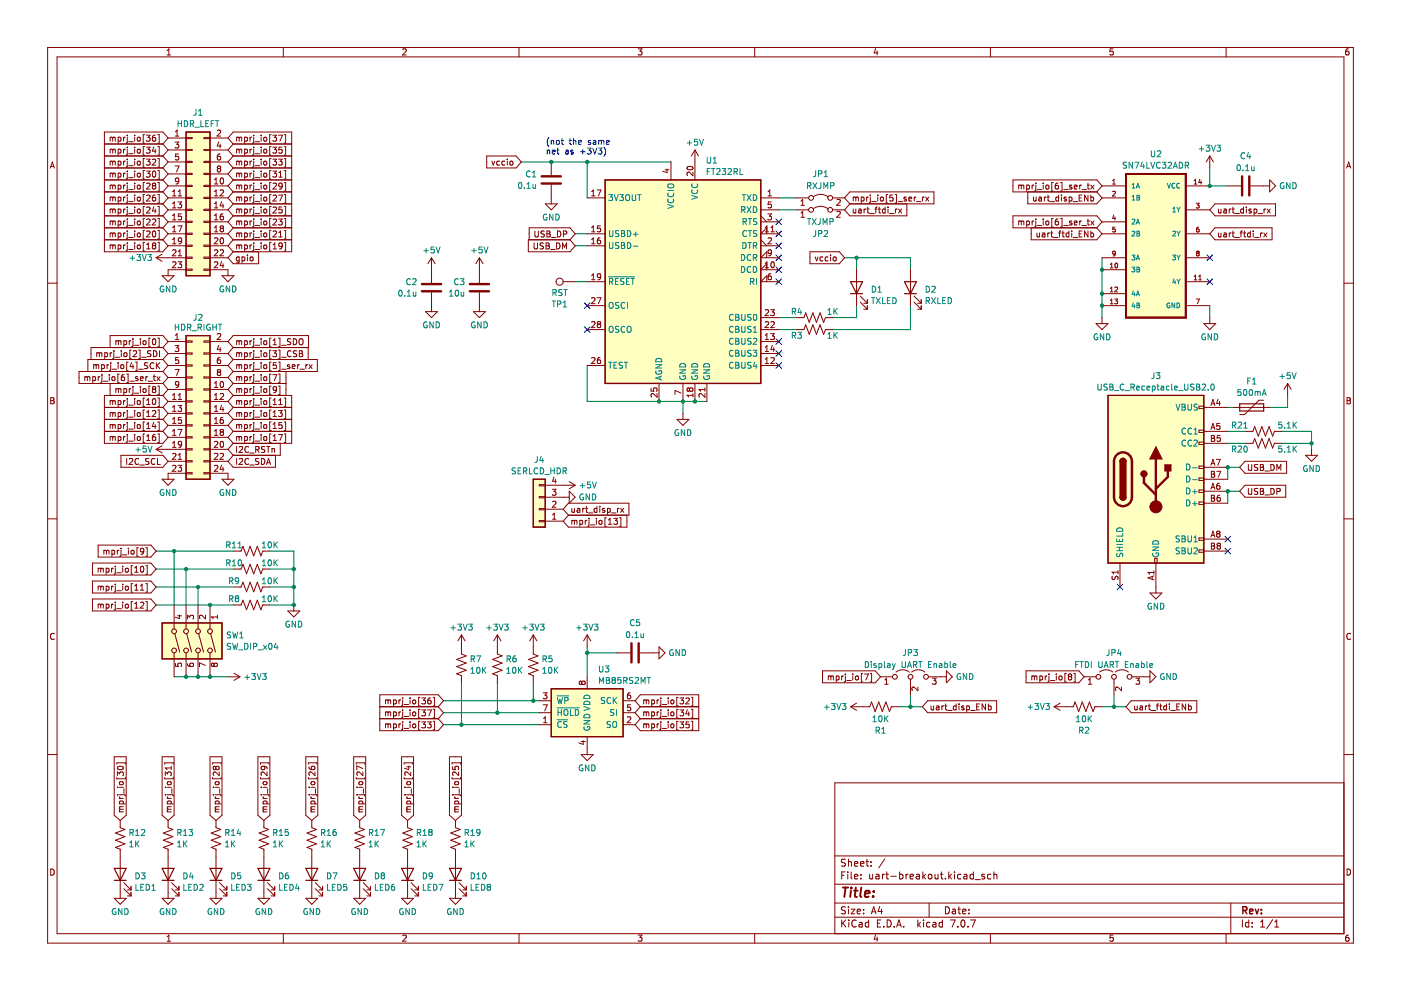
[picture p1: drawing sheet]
<svg xmlns="http://www.w3.org/2000/svg" width="297mm" height="210mm" viewBox="0 0 297 210" stroke-linecap="round" stroke-linejoin="round" font-family="sans-serif">
<g fill="none" stroke="#840000" stroke-width=".21">
<path d="M10.1 10.1h276.8v189.9h-276.8zM12.1 12.1h272.8v185.9h-272.8zM35.4 11.7h.8M35.4 10.7l.4-.3v1.3M60.1 10.1v2M85.4 10.5l.5-.1 .2 .3-.8 1h.8M110 10.1v2M135.3 10.4h.8l-.4 .5 .4 .1v.5l-.2 .2-.6-.2M160 10.1v2M185.7 10.3l-.4 .9h.8M186 10.8v.9M210 10.1v2"/>
<path d="M236 10.4h-.6l-.1 .6 .6-.1 .1 .6-.2 .2-.5-.2M260 10.1v2M285.9 10.4h-.4l-.2 .3v.7l.2 .3 .5-.2-.1-.6h-.4l-.2 .2M10.7 35.6l.4-1.3 .4 1.3M10.8 35.3h.6M285.5 35.6l.4-1.3 .5 1.3M285.6 35.3h.7M10.1 60h2M284.9 60h2M10.8 84.3h.4l.2 .3-.2 .3 .2 .2 .1 .3-.2 .2h-.5zM10.8 84.9h.4M285.6 84.3h.4l.3 .3-.3 .3 .3 .2v.3l-.2 .2h-.5z"/>
<path d="M285.6 84.9h.4M10.1 110h2M284.9 110h2M11.5 134.4a.58 .58 0 0 0-.8 .5 .58 .58 0 0 0 .8 .6M286.3 134.4a.58 .58 0 0 0-.8 .5 .58 .58 0 0 0 .8 .6M10.1 160h2M284.9 160h2M284.9 166h-107.9v32M10.8 184.3a.66 .66 0 0 1 .7 .6 .66 .66 0 0 1-.7 .7zM35.4 198.6l.4-.3v1.3M35.4 199.6h.8M60.1 198v2"/>
<path d="M85.4 198.4l.5-.1 .2 .3-.8 1h.8M110 198v2M135.3 198.3h.8l-.4 .5 .4 .1v.5l-.2 .2-.6-.2M160 198v2M177 194.5h107.9M177 191.5h107.9M177 187.5h107.9M177 181.5h107.9M178.5 185.6h.5M178.5 195.1v1.5M178.7 195.7l.6 .9M179.2 184.9h-.7v1.5"/>
<path d="M179.2 192.3h-.5l-.2 .1v.4l.6 .3 .1 .4-.2 .3-.6-.1M179.2 182.2h-.5l-.2 .1v.4l.6 .3 .1 .4-.2 .3-.6-.1M179.3 195.1l-.8 .8M179.7 184.9v.1M179.7 185.4v1M179.9 182.2v1.5M179.9 192.3v.1M179.9 192.8v1M179.9 182.8l.2-.1h.4v1M180 195.1v.1M180 195.6v1M180.5 192.8h.7l-.7 1h.7"/>
<path d="M180.5 184.9v1.2l.2 .3M181.2 185.9l.7-.2-.1-.3h-.4l-.2 .2v.7h.6M181.2 183.2l.7-.2-.1-.3h-.4l-.2 .2v.7h.6M181.5 195.2a.71 .71 0 0 0-1 .5 .71 .71 0 0 0 .7 .9l.3-.2M181.7 193.3l.8-.2-.1-.3h-.4l-.3 .2 .1 .7h.6M182.2 195.6h.5l.1 1M182.5 183.2l.7-.2-.1-.3h-.4l-.2 .2v.7h.6M182.5 186.2v.2M182.5 185.4v.2M182.8 195.9l-.5 .1-.2 .2 .2 .4 .5-.1M183.1 193.6v.2M183.1 192.8v.2"/>
<path d="M183.6 182.7h.6M183.8 182.2v1.2l.4 .3M184.2 195.6h-.5l-.2 .2 .1 .7h.6M184.2 195.1v1.5M184.4 185.4l.1 .9 .3 .1 .2-.2M184.7 183.5v.2M184.7 182.7v.2M184.7 193.8l.5-1.5 .5 1.5M184.9 193.3h.7M185 185.4v1M185.7 198.2l-.4 .9h.8M185.7 185.4h.6l.1 1"/>
<path d="M186 198.7v.9M186 195.8h.5M186.4 185.7l-.5 .1-.2 .2 .2 .4 .5-.1M186.5 192.2l-.3 1.1h.9M186.7 195.1h-.7v1.5h.7M186.9 192.8v1M187.1 185.4v1M187.4 196.4v.2M187.5 185.4l-.4 .2M187.6 182.1l-1.3 1.9M187.8 185.4h.6M188 184.9v1.2l.4 .3"/>
<path d="M188.1 195.1a.76 .76 0 0 1 .9 .7 .76 .76 0 0 1-.9 .8zM188.9 185.8h1.1M189.6 196.4v.2M190.1 196.6l.5-1.5 .5 1.5M190.2 196.1h.8M190.7 185.4h.5l.3 .2-.2 .7h-.6M190.7 184.9v1.5M191.6 196.4v.2M192.1 185.4v1M192.5 185.4l-.4 .2M193 185.9l.7-.2-.1-.3h-.4l-.2 .2v.7h.6M194.3 185.4h.6v1"/>
<path d="M194.6 195.1v1.5M194.7 196l.5 .6M194.9 185.7l-.4 .1-.3 .2 .3 .4 .4-.1M195.2 195.6l-.6 .5M195.7 184.9v1.5M195.8 185.8l.4 .6M195.8 195.1v.1M195.8 195.6v1M196.2 185.4l-.5 .5M196.9 185.5l.2-.1 .4 .1 .1 .6-.2 .2-.3 .1-.2-.2zM197 191.5v3M197.2 195.6h-.5l-.3 .2 .2 .7h.6"/>
<path d="M197.8 195.6h.6v1M198.2 185.4l.1 .9 .4 .1 .2-.2M198.4 195.9l-.5 .1-.2 .2 .2 .4 .5-.1M198.9 185.4v1M199.4 185.4h.5M199.6 184.9v1.2l.3 .3M199.8 195.6h-.4l-.3 .2 .1 .7h.6M199.8 195.1v1.5M200.4 186.2v.2M200.4 192.3a.76 .76 0 0 1 .9 .7 .76 .76 0 0 1-.9 .8zM201.2 184.9v1.5M201.3 185.8l.4 .6"/>
<path d="M201.5 195.1h1l-.6 1.5M201.7 185.4l-.5 .5M201.9 192.8h.6l.1 1M202.4 184.9v.1M202.4 185.4v1M202.6 193.1l-.5 .1-.2 .2 .2 .4 .5-.1M203.1 192.8h.6M203.1 196.4v.2M203.3 192.3v1.2l.4 .3M203.7 185.4h-.4l-.3 .2 .2 .7h.5M203.9 195.2l.2-.1a.8 .8 0 0 1 .5 .7 .8 .8 0 0 1-.5 .8l-.4-.6zM204.1 193.3l.7-.2-.1-.3h-.4l-.2 .2 .1 .7h.5"/>
<path d="M204.4 185.4h.5l.1 1M205 185.7l-.5 .1-.2 .2 .2 .4 .5-.1M205.2 196.4v.2M205.4 193.6v.2M205.4 192.8v.2M205.8 195.1h1l-.6 1.5M206.4 185.4h-.5l-.2 .2 .1 .7h.6M206.4 184.9v1.5M206.7 186.5h1.2M208.7 185.4h-.3l-.2 .2v.2l.5 .1v.4h-.5M210 198v2M210.1 185.4h-.4l-.3 .2 .1 .7h.6"/>
<path d="M210.7 185.5l.2-.1h.4l.1 1M210.7 184.9v1.5M236 198.3h-.6l-.1 .6 .6-.1 .1 .6-.2 .2-.5-.2M260 198v2M261 191.5v6.5M263.4 195.1v1.5M264.8 195.6h-.5l-.2 .2 .1 .7h.6M264.8 195.1v1.5M265.5 196.4v.2M265.5 195.6v.2M267.3 196.6h.8M267.3 195.5l.4-.4v1.5"/>
<path d="M269.8 195l-1.2 1.9M270.3 196.6h.8M270.3 195.5l.4-.4v1.5M285.6 184.3a.66 .66 0 0 1 .8 .6 .66 .66 0 0 1-.8 .7zM285.9 198.3h-.4l-.2 .3v.7l.2 .3 .5-.2-.1-.6h-.4l-.2 .2"/>
</g>
<path d="M263.5 193h.7l.2-.3-.1-.3-.8-.2v1.5M263.9 193l.5 .7M264.9 193.2l.8-.1-.1-.3-.4-.1-.3 .3 .1 .7h.6M266.2 192.7l.3 1 .4-1M267.4 193.6v.1M267.4 192.8v.2" fill="none" stroke="#840000" stroke-width=".3"/>
<path d="M178.7 188.2h1.1M179.3 188.2l-.3 2M180.4 188.8l-.1 1.4M180.5 188.2v.2M181.1 188.8h.7M181.5 188.2l-.3 1.7 .1 .2 .4 .1M182.6 188.2l-.2 1.7 .2 .3M183.4 189.5l1-.2-.1-.4h-.8l-.2 1 .3 .3 .6-.1M185.1 190v.2M185.3 188.9l-.1 .2" fill="none" stroke="#840000" stroke-width=".4"/>
<path d="M238.7 36.9h12.7v30.4h-12.7z" fill-rule="evenodd" fill="#ffffc2"/>
<path d="M238.7 36.9h12.7v30.4h-12.7z" fill="none" stroke="#840000" stroke-width=".41"/>
<path d="M116.9 146h15.2v10.2h-15.2z" fill-rule="evenodd" fill="#ffffc2"/>
<path d="M116.9 146h15.2v10.2h-15.2z" fill="none" stroke="#840000" stroke-width=".25"/>
<path d="M113.1 101.6h2.5v10.2h-2.5z" fill-rule="evenodd" fill="#ffffc2"/>
<path d="M113.1 101.6h2.5v10.2h-2.5z" fill="none" stroke="#840000" stroke-width=".25"/>
<path d="M234.9 83.8h20.3v35.6h-20.3z" fill-rule="evenodd" fill="#ffffc2"/>
<path d="M234.9 83.8h20.3v35.6h-20.3z" fill="none" stroke="#840000" stroke-width=".25"/>
<path d="M128.3 38.1h33v43.2h-33z" fill-rule="evenodd" fill="#ffffc2"/>
<path d="M128.3 38.1h33v43.2h-33z" fill="none" stroke="#840000" stroke-width=".25"/>
<path d="M34.4 132.1h12.7v7.6h-12.7z" fill-rule="evenodd" fill="#ffffc2"/>
<path d="M34.4 132.1h12.7v7.6h-12.7z" fill="none" stroke="#840000" stroke-width=".25"/>
<path d="M39.4 28h5.1v30.5h-5.1z" fill-rule="evenodd" fill="#ffffc2"/>
<path d="M39.4 28h5.1v30.5h-5.1z" fill="none" stroke="#840000" stroke-width=".25"/>
<path d="M39.4 71.2h5.1v30.4h-5.1z" fill-rule="evenodd" fill="#ffffc2"/>
<path d="M180.3 59.7h2.6l-1.3 2.6zM191.8 59.7h2.5l-1.3 2.6zM39.4 71.2h5.1v30.4h-5.1zM180.3 62.3h2.6M191.8 62.3h2.5M234.9 83.8h20.3v35.6h-20.3zM113.1 101.6h2.5v10.2h-2.5zM237.5 105.4a.63 .63 0 0 0 .6 .7 .63 .63 0 0 0 .6-.7M116.9 146h15.2v10.2h-15.2z" fill="none" stroke="#840000" stroke-width=".25"/>
<g fill="none" stroke="#000084" stroke-width=".21">
<path d="M164.5 46.4l1.2 1.2M164.5 49l1.2 1.2M164.5 51.5l1.2 1.2M164.5 56.6l1.2 1.2M164.5 59.1l1.2 1.2M164.5 54l1.2 1.3M165.7 46.4l-1.2 1.2M165.7 49l-1.2 1.2M165.7 51.5l-1.2 1.2M165.7 56.6l-1.2 1.2M165.7 59.1l-1.2 1.2M165.7 54l-1.2 1.3"/>
<path d="M255.9 54l1.2 1.3M255.9 59.1l1.2 1.2M257.1 54l-1.2 1.3M257.1 59.1l-1.2 1.2M123.9 64.2l1.2 1.2M123.9 69.3l1.2 1.2M125.1 64.2l-1.2 1.2M125.1 69.3l-1.2 1.2M164.5 76.9l1.2 1.2M164.5 71.8l1.2 1.2M164.5 74.3l1.2 1.3M165.7 76.9l-1.2 1.2"/>
<path d="M165.7 71.8l-1.2 1.2M165.7 74.3l-1.2 1.3M259.7 113.7l1.2 1.2M259.7 116.2l1.2 1.3M260.9 113.7l-1.2 1.2M260.9 116.2l-1.2 1.3M236.8 123.9l1.3 1.2M238.1 123.9l-1.3 1.2"/>
</g>
<g fill="none" stroke="#008400" stroke-width=".21">
<path d="M110.5 34.3h31.8M124.5 34.3v7.7M256.5 35.6v3.8h3.8M122 49.6h2.5M122 52.1h2.5M122 59.7h2.5M165.1 42h3.8M165.1 44.5h3.8M179.1 54.6h13.9v2.6M181.6 54.6v2.6M233.7 54.6v12.7M124.5 77.5v7.6h25.4"/>
<path d="M165.1 67.3h3.8M165.1 69.9h3.8M181.6 64.8v2.5h-5.1M193 64.8v5.1h-16.5M256.5 64.8v2.5M144.8 85.1v2.6M260.3 86.4h1.3M260.3 91.5h3.8M260.3 94h3.8M262.8 99.1h-2.5v2.5M271.7 91.5h6.4v3.8M271.7 94h6.4"/>
<path d="M273 83.8v2.6h-3.8M33.1 116.8h16.5M36.9 116.8v11.5M57.2 116.8h5.1v11.5h-5.1M262.8 104.2h-2.5v2.5M33.1 124.5h16.5M33.1 128.3h16.5M33.1 120.7h16.5M39.4 120.7v7.6M42 124.5v3.8M57.2 124.5h5.1M57.2 120.7h5.1"/>
<path d="M124.5 137.2v6.3M124.5 138.4h6.3M36.9 143.5h11.4M94 148.6h20.3M94 153.7h20.3M94 151.1h20.3M97.8 144.8v8.9M105.5 144.8v6.3M113.1 144.8v3.8M190.5 149.8h5.1M193 147.3v2.5M233.7 149.8h5"/>
<path d="M236.2 147.3v2.5"/>
</g>
<g fill="none" stroke="#0000c2" stroke-width=".21">
<path d="M116 31.8v.9M116 31.9h.5l.1 .8M116.4 29.2a1.46 1.46 0 0 0 0 1.9M116.9 29.8v.8M116.9 29.9l.4-.1 .1 .8M117.1 32.2l.6-.1-.1-.2-.3-.1-.2 .2 .1 .6h.4M118 29.9l.2-.1 .3 .1v.7l-.5-.1zM118.1 31.8h.4M118.2 31.4v1.1l.3 .2M119 29.8h.5M119.2 29.3v1.1l.3 .2M119.9 31.9h.5l.1 .8"/>
<path d="M120.5 32.1l-.6 .3 .2 .3 .4-.1M120.7 29.8h.4M120.8 29.3v1.1l.3 .2M121.5 31.9l-.3-.1-.2 .2 .1 .2 .4 .1v.3h-.5M121.6 29.9l.5-.1v.8M121.6 29.3v1.3M122.7 30.2l.6-.1-.1-.3h-.4l-.1 .2v.6h.5M123.1 32.2h.9M123.6 31.7v1M124.5 31.4h.8l-.4 .5 .4 .1v.5l-.2 .2-.6-.2M125.2 29.8h-.3l-.2 .2 .1 .1 .4 .2v.3h-.5M125.7 31.4l.4 1.3 .4-1.3"/>
<path d="M125.8 29.8h.5v.8M126.3 30.1l-.6 .2 .2 .3h.4M126.8 31.4h.8l-.4 .5 .4 .1v.5l-.2 .2-.6-.2M126.9 29.9l.4-.1 .2 .2M126.9 29.8v.8M127.5 30l.2-.2h.3v.8M127.5 30v.6M128 31.2a1.46 1.46 0 0 1 0 1.9M128.6 30.2l.6-.1-.1-.3h-.3l-.2 .2v.6h.5"/>
</g>
<g fill="none" stroke="#840000" stroke-width=".21">
<path d="M22.1 38.1h12.4M22.1 33.1h12.4M22.1 35.6h12.4M22.1 30.5h12.4M23.4 39.4l.3-.2 .2 .2M23.4 34.3l.3-.1 .2 .1M23.4 31.7l.3-.1 .2 .2M23.4 29.1v.8M23.4 31.6v.9M23.4 34.2v.8M23.4 36.7v.8M23.4 39.2v.9"/>
<path d="M23.4 29.2l.3-.1 .2 .2M23.4 36.8l.3-.1 .2 .2M23.9 39.4l.2-.2 .3 .1v.8M23.9 31.8l.2-.2 .3 .1v.8M23.9 34.3l.2-.1h.3v.8M23.9 29.3v.6M23.9 31.8v.7M23.9 34.3v.7M23.9 36.9v.6M23.9 39.4v.7M23.9 29.3l.2-.2h.3v.8M23.9 36.9l.2-.2 .3 .1v.7"/>
<path d="M25 39.3l.4-.1 .3 .3-.2 .5h-.5M25 34.2h.4l.3 .2-.2 .6h-.5M25 29.1v1.3M25 31.6v1.3M25 34.2v1.2M25 36.7v1.3M25 39.2v1.3M25 29.1h.4l.3 .2-.2 .6h-.5M25 31.7l.4-.1 .3 .3-.2 .5h-.5M25 36.8l.4-.1 .3 .2-.2 .6h-.5M26.2 29.1v.8M26.2 31.6v.9"/>
<path d="M26.2 34.2v.8M26.2 36.7v.8M26.2 39.2v.9M26.6 39.2l-.4 .3M26.6 34.2l-.4 .2M26.6 29.1l-.4 .2M26.6 36.7l-.4 .2M26.6 31.6l-.4 .3M27 39.2v1.1l-.3 .2M27 28.7v.1M27 29.1v1.1l-.3 .2M27 31.2v.1"/>
<path d="M27 31.6v1.1l-.3 .2M27 33.7v.2M27 34.2v1.1l-.3 .1M27 36.3v.1M27 36.7v1.1l-.3 .2M27 38.8v.1M27.3 30.1h1M27.3 35.1h1M27.3 37.7h1M27.3 32.6h1M28.6 28.7v.1M28.6 29.1v.8"/>
<path d="M28.6 31.2v.1M28.6 31.6v.9M28.6 33.7v.2M28.6 34.2v.8M28.6 36.3v.1M28.6 36.7v.8M28.6 38.8v.1M28.6 39.2v.9M29.2 39.4l.1-.2 .4 .2-.1 .6h-.4zM29.2 29.2l.1-.1 .4 .1-.1 .7-.4-.1zM29.2 34.3l.1-.1 .4 .1-.1 .7-.4-.1zM29.2 31.7l.1-.1 .4 .1-.1 .7h-.4z"/>
<path d="M29.2 36.8l.1-.1 .4 .1-.1 .7-.4-.1zM30.7 38.7h-.3v1.8h.3M30.7 28.5h-.3v1.9h.3M30.7 31.1h-.3v1.8h.3M30.7 33.6h-.3v1.8h.3M30.7 36.2h-.3v1.8h.3M31 33.7h.8l-.4 .5 .4 .1v.6l-.2 .1-.6-.1M31 28.7h.8l-.4 .4 .4 .2v.5l-.2 .1-.6-.1M31 31.2h.8l-.4 .5 .4 .1v.6l-.2 .1-.6-.1M31 36.3h.8l-.4 .5 .4 .1v.5l-.2 .1-.6-.1M31.1 38.9l.5-.1 .2 .4-.8 .9h.8M32.3 33.9l.5-.2 .2 .4-.8 .9h.8"/>
<path d="M32.4 36.4l.2-.1a.68 .68 0 0 1 .4 .6 .68 .68 0 0 1-.4 .6l-.3-.4zM32.5 39.4l-.2 .2 .1 .4 .1 .1 .4-.1 .1-.2v-.2l-.2-.2M32.5 39.4l-.2-.3 .2-.3h.3l.2 .3-.2 .3M32.5 39.4h.3M32.6 31.1l-.3 .9h.8M32.9 28.7h-.4l-.1 .3-.1 .7 .2 .2 .5-.1-.1-.6-.4-.1-.2 .3M32.9 31.6v.9M33.4 38.7h.4v1.8h-.4M33.4 28.5h.4v1.9h-.4M33.4 31.1h.4v1.8h-.4M33.4 33.6h.4v1.8h-.4M33.4 36.2h.4v1.8h-.4"/>
<path d="M34.5 30.5l1.1-1.2-1.1-1.3h-12.4v25.4h12.4l1.1-1.3-1.1-1.3M34.5 38.1l1.1 1.3-1.1 1.3M34.5 33.1l1.1 1.2-1.1 1.3M34.5 35.6l1.1 1.3-1.1 1.2M34.5 30.5l1.1 1.3-1.1 1.3M49.4 38.1h12.4M49.4 30.5l-1.1-1.2 1.1-1.3h12.4v25.4h-12.4M49.4 33.1h12.4M49.4 35.6h12.4M49.4 30.5h12.4M49.4 38.1l-1.1 1.3 1.1 1.3M49.4 30.5l-1.1 1.3 1.1 1.3"/>
<path d="M49.4 33.1l-1.1 1.2 1.1 1.3M49.4 35.6l-1.1 1.3 1.1 1.2M50.2 39.4l.3-.2 .2 .2M50.2 34.3l.3-.1 .2 .1M50.2 29.1v.8M50.2 31.6v.9M50.2 34.2v.8M50.2 36.7v.8M50.2 39.2v.9M50.2 29.2l.3-.1 .2 .2M50.2 36.8l.3-.1 .2 .2M50.2 31.7l.3-.1 .2 .2"/>
<path d="M50.7 39.4l.2-.2 .3 .1 .1 .8M50.7 34.3l.2-.1h.3l.1 .8M50.7 29.3v.6M50.7 31.8v.7M50.7 34.3v.7M50.7 36.9v.6M50.7 39.4v.7M50.7 29.3l.2-.2h.3l.1 .8M50.7 31.8l.2-.2 .3 .1 .1 .8M50.7 36.9l.2-.2 .3 .1 .1 .7M51.9 39.3l.3-.1 .3 .3-.2 .5h-.4M51.9 34.2h.3l.3 .2-.2 .6h-.4"/>
<path d="M51.9 29.1v1.3M51.9 31.6v1.3M51.9 34.2v1.2M51.9 36.7v1.3M51.9 39.2v1.3M51.9 29.1h.3l.3 .2-.2 .6h-.4M51.9 31.7l.3-.1 .3 .3-.2 .5h-.4M51.9 36.8l.3-.1 .3 .2-.2 .6h-.4M53 29.1v.8M53 31.6v.9M53 34.2v.8M53 36.7v.8"/>
<path d="M53 39.2v.9M53.4 39.2l-.4 .3M53.4 34.2l-.4 .2M53.4 29.1l-.4 .2M53.4 36.7l-.4 .2M53.4 31.6l-.4 .3M53.8 39.2v1.1l-.3 .2M53.8 28.7v.1M53.8 29.1v1.1l-.3 .2M53.8 31.2v.1M53.8 31.6v1.1l-.3 .2M53.8 33.7v.2"/>
<path d="M53.8 34.2v1.1l-.3 .1M53.8 36.3v.1M53.8 36.7v1.1l-.3 .2M53.8 38.8v.1M54.1 30.1h1M54.1 35.1h1M54.1 37.7h1M54.1 32.6h1M55.4 28.7v.1M55.4 29.1v.8M55.4 31.2v.1M55.4 31.6v.9"/>
<path d="M55.4 33.7v.2M55.4 34.2v.8M55.4 36.3v.1M55.4 36.7v.8M55.4 38.8v.1M55.4 39.2v.9M56 39.4l.1-.2 .4 .2v.6h-.5zM56 34.3l.1-.1 .4 .1v.7l-.5-.1zM56 29.2l.1-.1 .4 .1v.7l-.5-.1zM56 31.7l.1-.1 .4 .1v.7h-.5zM56 36.8l.1-.1 .4 .1v.7l-.5-.1zM57.5 38.7h-.3v1.8h.3"/>
<path d="M57.5 28.5h-.3v1.9h.3M57.5 31.1h-.3v1.8h.3M57.5 33.6h-.3v1.8h.3M57.5 36.2h-.3v1.8h.3M57.8 33.7h.8l-.4 .5 .4 .1v.6l-.2 .1-.6-.1M57.8 28.7h.8l-.4 .4 .4 .2v.5l-.2 .1-.6-.1M57.8 31.2h.8l-.4 .5 .4 .1v.6l-.2 .1-.6-.1M57.8 36.3h.8l-.4 .5 .4 .1v.5l-.2 .1-.6-.1M57.9 38.9l.5-.1 .2 .4-.8 .9h.8M59.1 33.7h.7l-.4 .5 .4 .1v.6l-.2 .1-.5-.1M59.1 28.7h.8l-.5 1.2M59.1 36.6l.4-.3v1.2"/>
<path d="M59.1 37.5h.7M59.8 31.2h-.6l-.1 .6 .6-.1 .1 .7-.2 .1-.5-.1M59.8 39.4l-.2 .2-.4-.1v-.6l.4-.1 .2 .3v.7l-.2 .2-.4 .1M60.3 38.7h.3v1.8h-.3M60.3 28.5h.3v1.9h-.3M60.3 31.1h.3v1.8h-.3M60.3 33.6h.3v1.8h-.3M60.3 36.2h.3v1.8h-.3M103.2 33.1h6.2l1.1 1.2-1.1 1.3h-6.2zM104.3 34.2l.3 .8 .3-.8M105.9 34.2h-.3l-.3 .2 .1 .6h.5M107 34.2h-.4l-.2 .2 .1 .6h.5"/>
<path d="M107.6 33.7v.2M107.6 34.2v.8M108.2 34.3l.1-.1 .4 .1-.1 .7-.4-.1zM216 39.2v.9M216 39.4l.3-.2 .2 .2M216.5 39.4l.2-.2 .3 .1 .1 .8M216.5 39.4v.7M217.7 39.3l.3-.1 .3 .3-.1 .5h-.5M217.7 39.2v1.3M218.8 39.2v.9M219.2 39.2l-.4 .3M219.6 38.8v.1"/>
<path d="M219.6 39.2v1.1l-.2 .2M221.2 38.8v.1M221.2 39.2v.9M221.8 39.3l.3-.1 .3 .3v.3l-.3 .3-.4-.3zM223.3 38.7h-.3v1.8h.3M224.3 38.8l-.3 .1-.2 .2-.1 .7 .3 .3 .4-.1-.1-.6-.3-.1-.3 .2M224.9 38.7h.3v1.8h-.3M227.2 39.3l-.3-.1-.2 .2 .1 .2 .4 .1v.3h-.5M227.8 39.7l.6-.2-.1-.2-.3-.1-.2 .2v.6h.5M228.9 39.2v.9M229.3 39.2l-.4 .3M230.5 39.2h.5"/>
<path d="M230.7 38.8v1.1l.3 .2M231.3 39.2l.6 .9M231.9 39.2l-.6 .9M233.7 39.4l-1.2-1.3h-17.7v2.6h17.7M233.7 39.4l-1.2 1.3M233.7 39.4h5M235.9 39h.6M235.9 38.3l.3-.3v1M251.4 39.4h5.1M253.2 39h.6M253.2 38.3l.3-.3v1M254.4 38l-.2 .7h.6"/>
<path d="M254.6 38.4v.6M256.5 33.1l-.8 1.2M256.5 33.1v2.5M256.5 33.1l.8 1.2M260.3 39.4h2.8M265.1 39.4h4.1M269.2 38.1l1.3 1.3-1.3 1.3zM22.1 40.7h12.4M22.1 45.8h12.4M22.1 48.3h12.4M22.1 43.2h12.4M22.1 50.8h12.4"/>
<path d="M23.4 47l.3-.1 .2 .1M23.4 41.9l.3-.1 .2 .2M23.4 49.5l.3-.1 .2 .2M23.4 44.4l.3-.1 .2 .2M23.4 52.1l.3-.2 .2 .2M23.4 41.8v.8M23.4 44.3v.9M23.4 46.9v.8M23.4 49.4v.8M23.4 51.9v.9M23.9 47l.2-.1h.3v.8M23.9 42l.2-.2h.3v.8"/>
<path d="M23.9 49.6l.2-.2 .3 .1v.7M23.9 44.5l.2-.2 .3 .1v.8M23.9 52.1l.2-.2 .3 .1v.8M23.9 42v.6M23.9 44.5v.7M23.9 47v.7M23.9 49.6v.6M23.9 52.1v.7M25 46.9h.4l.3 .2-.2 .5h-.5M25 41.8h.4l.3 .2-.2 .6h-.5M25 49.5l.4-.1 .3 .2-.2 .6h-.5M25 44.4l.4-.1 .3 .3-.2 .5h-.5"/>
<path d="M25 52l.4-.1 .3 .3-.2 .5h-.5M25 41.8v1.2M25 44.3v1.3M25 46.9v1.2M25 49.4v1.3M25 51.9v1.3M26.2 41.8v.8M26.2 44.3v.9M26.2 46.9v.8M26.2 49.4v.8M26.2 51.9v.9M26.6 46.9l-.4 .2"/>
<path d="M26.6 41.8l-.4 .2M26.6 49.4l-.4 .2M26.6 44.3l-.4 .3M26.6 51.9l-.4 .3M27 46.9v1l-.3 .2M27 41.8v1.1l-.3 .1M27 44.3v1.1l-.3 .2M27 51.9v1.1l-.3 .2M27 49.4v1.1l-.3 .2M27 41.4v.1M27 43.9v.1M27 46.4v.2"/>
<path d="M27 49v.1M27 51.5v.1M27.3 40.2h1M27.3 47.8h1M27.3 42.7h1M27.3 50.4h1M27.3 45.3h1M27.3 52.9h1M28.6 41.4v.1M28.6 41.8v.8M28.6 43.9v.1M28.6 44.3v.9"/>
<path d="M28.6 46.4v.2M28.6 46.9v.8M28.6 49v.1M28.6 49.4v.8M28.6 51.5v.1M28.6 51.9v.9M29.2 47l.1-.1 .4 .1-.1 .6h-.4zM29.2 41.9l.1-.1 .4 .1-.1 .7-.4-.1zM29.2 49.5l.1-.1 .4 .1-.1 .7-.4-.1zM29.2 44.4l.1-.1 .4 .1-.1 .7-.4-.1zM29.2 52.1l.1-.2 .4 .2-.1 .6h-.4zM30.7 46.3h-.3v1.8h.3"/>
<path d="M30.7 41.2h-.3v1.8h.3M30.7 43.8h-.3v1.8h.3M30.7 51.4h-.3v1.8h.3M30.7 48.9h-.3v1.8h.3M31.1 46.6l.5-.2 .2 .4-.8 .9h.8M31.1 41.5l.5-.1 .2 .3-.8 .9h.8M31.1 49.1l.5-.1 .2 .3-.8 .9h.8M31.1 44l.5-.1 .2 .4-.8 .9h.8M31.1 52.8h.7M31.1 51.9l.4-.4v1.3M32.3 46.6l.5-.2 .2 .4-.8 .9h.8M32.4 49.1l.2-.1a.68 .68 0 0 1 .4 .6 .68 .68 0 0 1-.4 .6l-.3-.4z"/>
<path d="M32.5 52.1l-.2 .2 .1 .4 .1 .1 .4-.1 .1-.2v-.2l-.2-.2M32.5 52.1l-.2-.3 .2-.3h.3l.2 .3-.2 .3M32.5 52.1h.3M32.6 43.8l-.3 .9h.8M32.9 41.4h-.4l-.1 .3-.1 .7 .2 .2 .5-.1-.1-.6-.4-.1-.2 .3M32.9 44.3v.9M33.4 46.3h.4v1.8h-.4M33.4 41.2h.4v1.8h-.4M33.4 43.8h.4v1.8h-.4M33.4 51.4h.4v1.8h-.4M33.4 48.9h.4v1.8h-.4M34.5 40.7l1.1 1.3-1.1 1.2"/>
<path d="M34.5 48.3l1.1 1.3-1.1 1.2M34.5 45.8l1.1 1.2-1.1 1.3M34.5 43.2l1.1 1.3-1.1 1.3M49.4 40.7h12.4M49.4 45.8h12.4M49.4 48.3h12.4M49.4 43.2h12.4M49.4 50.8h12.4M49.4 53.4l-1.1 1.2 1.1 1.3h5.4v-2.5M49.4 40.7l-1.1 1.3 1.1 1.2M49.4 43.2l-1.1 1.3 1.1 1.3M49.4 50.8l-1.1 1.3 1.1 1.3"/>
<path d="M49.4 45.8l-1.1 1.2 1.1 1.3M49.4 48.3l-1.1 1.3 1.1 1.2M50.2 47l.3-.1 .2 .1M50.2 41.9l.3-.1 .2 .2M50.2 49.5l.3-.1 .2 .2M50.2 44.4l.3-.1 .2 .2M50.2 41.8v.8M50.2 44.3v.9M50.2 46.9v.8M50.2 49.4v.8M50.2 51.9v.9M50.2 52.1l.3-.2 .2 .2"/>
<path d="M50.7 47l.2-.1h.3l.1 .8M50.7 42l.2-.2h.3l.1 .8M50.7 49.6l.2-.2 .3 .1 .1 .7M50.7 54.5h-.4l-.2 .2 .1 .6h.5M50.7 44.5l.2-.2 .3 .1 .1 .8M50.7 42v.6M50.7 44.5v.7M50.7 47v.7M50.7 49.6v.6M50.7 52.1v.7M50.7 54.5v1l-.2 .2h-.3M50.7 52.1l.2-.2 .3 .1 .1 .8"/>
<path d="M51.3 54.5h.4l.2 .2-.1 .6h-.5M51.3 54.5v1.2M51.9 46.9h.3l.3 .2-.2 .5h-.4M51.9 41.8h.3l.3 .2-.2 .6h-.4M51.9 49.5l.3-.1 .3 .2-.2 .6h-.4M51.9 44.4l.3-.1 .3 .3-.2 .5h-.4M51.9 52l.3-.1 .3 .3-.2 .5h-.4M51.9 41.8v1.2M51.9 44.3v1.3M51.9 46.9v1.2M51.9 49.4v1.3M51.9 51.9v1.3"/>
<path d="M52.5 54.1v.1M52.5 54.5v.8M53 41.8v.8M53 44.3v.9M53 46.9v.8M53 49.4v.8M53 51.9v.9M53.1 54.6l.1-.1 .4 .1-.1 .7-.4-.1zM53.4 46.9l-.4 .2M53.4 41.8l-.4 .2M53.4 49.4l-.4 .2M53.4 44.3l-.4 .3"/>
<path d="M53.4 51.9l-.4 .3M53.8 46.9v1l-.3 .2M53.8 41.8v1.1l-.3 .1M53.8 41.4v.1M53.8 43.9v.1M53.8 44.3v1.1l-.3 .2M53.8 46.4v.2M53.8 49v.1M53.8 49.4v1.1l-.3 .2M53.8 51.5v.1M53.8 51.9v1.1l-.3 .2M54.1 40.2h1"/>
<path d="M54.1 47.8h1M54.1 42.7h1M54.1 50.4h1M54.1 45.3h1M54.1 52.9h1M55.4 41.4v.1M55.4 41.8v.8M55.4 43.9v.1M55.4 44.3v.9M55.4 46.4v.2M55.4 46.9v.8M55.4 49v.1"/>
<path d="M55.4 49.4v.8M55.4 51.5v.1M55.4 51.9v.9M56 47l.1-.1 .4 .1v.6h-.5zM56 41.9l.1-.1 .4 .1v.7l-.5-.1zM56 49.5l.1-.1 .4 .1v.7l-.5-.1zM56 44.4l.1-.1 .4 .1v.7l-.5-.1zM56 52.1l.1-.2 .4 .2v.6h-.5zM57.5 46.3h-.3v1.8h.3M57.5 41.2h-.3v1.8h.3M57.5 43.8h-.3v1.8h.3M57.5 48.9h-.3v1.8h.3"/>
<path d="M57.5 51.4h-.3v1.8h.3M57.9 46.6l.5-.2 .2 .4-.8 .9h.8M57.9 41.5l.5-.1 .2 .3-.8 .9h.8M57.9 49.1l.5-.1 .2 .3-.8 .9h.8M57.9 44l.5-.1 .2 .4-.8 .9h.8M57.9 52.8h.7M57.9 51.9l.4-.4v1.3M59.1 46.4h.7l-.4 .5 .4 .1v.6l-.2 .1-.5-.1M59.1 41.4h.8l-.5 1.2M59.1 50.2h.7M59.1 49.3l.4-.3v1.2M59.8 43.9h-.6l-.1 .6 .6-.1 .1 .6-.2 .2-.5-.2"/>
<path d="M59.8 52.1l-.2 .2-.4-.1v-.6l.4-.1 .2 .3v.7l-.2 .2-.4 .1M60.3 46.3h.3v1.8h-.3M60.3 41.2h.3v1.8h-.3M60.3 43.8h.3v1.8h-.3M60.3 48.9h.3v1.8h-.3M60.3 51.4h.3v1.8h-.3M112 50.8h8.8l1.2 1.3-1.2 1.3h-8.8zM112.2 50.8v-2.5h8.6l1.2 1.3-1.2 1.2M113.2 51.5v1l.3 .3 .3-.1 .2-.2v-1M113.4 49v1l.3 .2h.3l.1-.2v-1M115.2 51.6h-.6v.4l.5 .2 .1 .3-.2 .3-.5-.1M115.4 49l-.7 .1v.4l.6 .2 .1 .3-.2 .2h-.5"/>
<path d="M115.8 51.5h.4l.2 .3-.2 .3 .2 .1 .1 .3-.2 .3h-.5zM115.8 52.1h.4M116 49h.4l.2 .2-.2 .4 .2 .1 .1 .3-.3 .2h-.4zM116 49.6h.4M116.7 52.9h1M116.9 50.4h1M118 51.5a.64 .64 0 0 1 .7 .6 .64 .64 0 0 1-.7 .7zM118.2 49a.64 .64 0 0 1 .7 .6 .64 .64 0 0 1-.7 .6zM119.3 52.8v-1.3l.4 .9 .4-.9v1.3M119.5 49.6h.6v-.5l-.6-.1v1.2M168.9 42h2.6M168.9 44.5h2.6"/>
<path d="M169.8 43.5h.7M169.8 42.6l.4-.3v1.2M169.8 45.2l.4-.4v1.3M169.8 46.1h.7M171.7 53.4h6.3l1.1 1.2-1.1 1.3h-6.3zM172.5 41.7a2.54 2.54 0 0 1 3 0M172.5 44.2a2.54 2.54 0 0 1 3 0M172.8 54.5l.3 .8 .3-.8M174.5 54.5h-.4l-.2 .2 .1 .6h.5M175.5 54.5h-.3l-.3 .2 .2 .6h.4M176.1 54.1v.1M176.1 54.5v.8"/>
<path d="M176.5 42h2.6M176.5 44.5h2.6M176.8 54.5h.3l.2 .2v.4l-.2 .2-.5-.2zM177.4 44.9l.5-.1 .3 .4-.8 .9h.8M177.4 42.4l.5-.1 .3 .3-.8 .9h.8M179.1 42l1.1-1.3h17.8v2.5h-17.8M179.1 42l1.1 1.2M180.2 43.2l-1.1 1.3M180.9 41.9l.4-.1 .1 .2M180.9 44.3l.1 .8 .4-.1M180.9 41.8v.8M181.4 42l.2-.2h.3l.1 .8"/>
<path d="M181.4 42v.6M181.4 44.3v.9M181.6 57.2v7.6M182 44.4h.5l.1 .8M182.6 41.8h.4l.2 .2-.1 .6h-.5M182.6 44.6l-.6 .3 .2 .3 .4-.1M182.6 41.8v1.2M183.2 44.3v.9M183.6 44.3l-.4 .3M183.7 41.8v.8M183.8 44.3h.5M184 43.9v1.1l.3 .2"/>
<path d="M184.1 41.8l-.4 .2M184.4 45.3h1M184.5 41.4v.1M184.5 41.8v1.1l-.2 .1M184.8 42.7h1M185.5 44.3h.5M186 43.9l-.3 .2v1.1M186.1 41.4v.1M186.1 41.8v.8M186.2 44.3h.5M186.4 43.9v1.1l.3 .2M186.8 41.8h.3l.2 .2v.4l-.2 .2-.5-.2z"/>
<path d="M187.7 44.4l-.4-.1-.2 .3 .1 .5h.5M187.7 43.9v1.3M188.2 41.2h-.3v1.8h.3M188.3 43.9v.1M188.3 44.3v.9M188.6 45.3h.9M189.3 41.4h-.6l-.1 .6 .6-.1 .1 .6-.2 .1-.5-.1M189.8 41.2h.3v1.8h-.3M189.8 44.3v.9M190.2 44.3l-.4 .3M190.5 42.7h.9M190.5 44.3l.7 .9"/>
<path d="M191.2 44.3l-.7 .9M192.1 41.8h-.3l-.1 .2v.1l.4 .2v.3h-.4M192.3 43.2v2.6h-12.1l-1.1-1.3M192.7 42.2l.6-.1-.1-.3h-.3l-.2 .2v.6h.5M193 57.2v7.6M193.8 41.8v.8M194.2 41.8l-.4 .2M194.3 42.7h1M195.6 41.8v.8M196 41.8l-.4 .2M196.3 41.8l.6 .8M196.9 41.8l-.6 .8"/>
<path d="M216 46.9v.8M216 47l.3-.1 .2 .1M216.5 47v.7M216.5 47l.2-.1h.3l.1 .8M217.7 46.9v1.2M217.7 46.9h.3l.3 .2-.1 .5h-.5M217.9 40.7v2.5h14.6l1.2-1.2M218.6 48.3v2.5h13.9l1.2-1.2M218.8 46.9v.8M219.1 41.8l.1 .8 .5-.1M219.2 46.9l-.4 .2M219.6 46.4v.2"/>
<path d="M219.6 46.9v1l-.2 .2M219.7 41.8v.8M219.9 49.4v.8l.5-.1M219.9 40.2h1M219.9 47.8h1M220.3 41.8h.5v.8M220.4 49.4v.8M220.8 42.1l-.6 .2 .2 .3h.4M221 49.5h.5v.7M221.2 46.4v.2M221.2 46.9v.8M221.4 41.8v.8"/>
<path d="M221.5 49.7l-.6 .2 .2 .3h.4M221.8 47l.2-.1 .3 .1v.6h-.5zM221.8 41.8l-.4 .2M222 41.8h.5M222.1 49.4v.8M222.2 41.4v1l.3 .2M222.5 49.4l-.4 .2M222.6 42.7h1M222.8 49.4h.4M222.9 49v1.1l.3 .1M223.3 46.3h-.3v1.8h.3M223.4 50.4h.9"/>
<path d="M224.3 46.4l-.3 .1-.2 .2-.1 .8 .3 .2 .4-.1-.1-.6-.3-.1-.3 .3M224.4 41.8h-.3l-.3 .2 .2 .6h.4M224.4 41.4v1.2M224.4 49.4h.5M224.9 46.3h.3v1.8h-.3M224.9 49l-.3 .2v1M225.1 41.4v.1M225.1 41.8v.8M225.2 49.4h.5M225.4 49v1.1l.3 .1M225.5 40.2h1M225.5 47.8h1"/>
<path d="M226.1 41.8h-.3l-.2 .2 .1 .1 .4 .2v.3h-.5M226.6 49.5l-.3-.1-.3 .2 .1 .6h.5M226.6 49v1.2M226.7 41.8h.3l.3 .2-.1 .6h-.5M226.7 41.8v1.2M227.2 46.9h-.3l-.2 .1 .1 .2 .4 .1v.3h-.5M227.2 49v.1M227.2 49.4v.8M227.5 42.7h1M227.5 50.4h1M227.8 47.3l.6-.1-.1-.3h-.3l-.2 .1v.6h.5M228.8 42h.4"/>
<path d="M228.8 49.6h.4M228.9 46.9v.8M229.3 46.9l-.4 .2M229.4 40.2h1M229.4 47.8h1M229.4 41.4h-.6v1.2h.6M229.4 49h-.6v1.2h.6M230.5 46.9h.5M230.7 41.4v1.2l-.8-1.2v1.2M230.7 46.4v1.1l.3 .2M230.7 49v1.2l-.8-1.2v1.2M231.3 46.9l.6 .8"/>
<path d="M231.3 41.8h.3l.3 .2-.1 .6h-.5M231.3 41.4v1.2M231.3 49v1.2M231.3 49.5l.3-.1 .3 .2-.1 .6h-.5M231.9 46.9l-.6 .8M232.5 40.7l1.2 1.3M232.5 48.3l1.2 1.3M233.7 47l-1.2-1.2h-17.7v2.5h17.7M233.7 47l-1.2 1.3M233.7 42h5M233.7 49.6h5M233.7 57.2h5"/>
<path d="M233.7 47h5M233.7 54.6h5M235.4 56.8h.6M235.4 56.1l.3-.3v1M235.9 40.7l.4-.1 .2 .2-.6 .8h.6M236.1 45.6l-.2 .7h.6M236.4 46v.6M236.4 48.2h-.5v.5l.5-.1v.5h-.5M236.5 53.7l-.2 .2-.3-.1-.1-.5 .4-.1 .2 .2-.1 .6-.4 .3M236.5 55.9l.1-.1a.49 .49 0 0 1 .4 .5 .49 .49 0 0 1-.5 .5l-.1-.4zM251.4 49.6h5.1M251.4 59.7h5.1"/>
<path d="M251.4 44.5h5.1M251.4 54.6h5.1M253.2 59.3h.6M253.2 58.6l.3-.3v1M253.6 43.1h.6l-.3 .4 .3 .1v.4h-.6M253.9 53.7l-.2 .2 .2 .4 .3-.2-.1-.4M253.9 53.7l-.2-.2 .2-.3 .3 .2-.1 .3M253.9 53.7h.2M254.2 48.2l-.5 .2v.6l.2 .2 .3-.1v-.5h-.3l-.2 .2M254.2 59.3h.5M254.2 58.6l.2-.3v1M257.6 43.2h12.8v2.6h-12.8l-1.1-1.3z"/>
<path d="M257.6 48.3h12.1v2.5h-12.1l-1.1-1.2zM258.3 49.4l.1 .8 .5-.1M258.3 44.3l.1 .8 .5-.1M258.9 44.3v.9M258.9 49.4v.8M259.5 49.5h.5v.7M259.5 44.4h.5v.8M260 49.7l-.6 .2 .2 .3h.4M260 44.6l-.6 .3 .2 .3 .4-.1M260.6 44.3v.9M260.6 49.4v.8M261 49.4l-.4 .2"/>
<path d="M261 44.3l-.4 .3M261.2 49.4h.5M261.2 44.3h.5M261.4 49v1.1l.3 .1M261.4 43.9v1.1l.3 .2M261.8 50.4h1M261.8 45.3h1M262.9 49.4h.5M263.4 49l-.3 .2v1M263.6 49.4h.5M263.6 44.4l-.3-.1-.3 .3 .2 .5h.4M263.6 43.9v1.3"/>
<path d="M263.8 49v1.1l.3 .1M264.3 43.9v.1M264.3 44.3v.9M265.1 49.5l-.4-.1-.2 .2 .1 .6h.5M265.1 49v1.2M265.3 44.4l-.3-.1-.2 .2 .1 .2 .4 .1v.3h-.5M265.7 49v.1M265.7 49.4v.8M265.9 44.4l.3-.1 .3 .3-.1 .5h-.5M265.9 44.3v1.3M266 50.4h1M266.7 45.3h1"/>
<path d="M267.3 49.4v.8M267.6 49.4l-.3 .2M267.9 49.4l.7 .8M268 44.3v.9M268.4 44.3l-.4 .3M268.6 49.4l-.7 .8M268.7 44.3l.6 .9M269.3 44.3l-.6 .9M18 79.9v.8M18 80l.3-.1 .2 .1M19.7 79.9h.3l.3 .2-.1 .5h-.5M19.7 79.9v1.2"/>
<path d="M19.8 77.3v.9M19.8 77.4l.4-.1 .2 .2M20.4 77.5l.2-.2 .3 .1v.8M20.4 77.5v.7M20.5 74.8v.8M20.5 74.9l.4-.1 .2 .2M20.8 79.9v.8M21.1 75l.1-.2h.3l.1 .8M21.1 75v.6M21.2 79.9l-.4 .2M21.5 77.4l.4-.1 .2 .3-.1 .5h-.5M21.5 77.3v1.3"/>
<path d="M21.6 79.4v.2M21.6 79.9v1l-.2 .2M22.2 74.8h.4l.2 .2-.1 .6h-.5M22.2 74.8v1.3M22.7 77.3v.9M23.1 77.3l-.4 .3M23.2 79.4v.2M23.2 79.9v.8M23.3 73.7v-2.5h11.2l1.1 1.2-1.1 1.3M23.4 74.8v.8M23.5 76.9v.1M23.5 77.3v1.1l-.3 .2"/>
<path d="M23.7 74.8l-.3 .2M23.8 80l.2-.1 .3 .1v.6h-.5zM23.8 78.3h.9M24.1 74.8v1.1l-.2 .2M24.1 74.4v.1M24.4 75.7h1M24.6 72.2v.9M24.6 72.4l.3-.2 .2 .2M25 76.9v.1M25 77.3v.9M25.1 72.4l.2-.2 .3 .1 .1 .8M25.1 72.4v.7"/>
<path d="M25.3 79.3h-.3v1.8h.3M25.7 77.4l.1-.1 .4 .1-.1 .7-.4-.1zM25.7 74.4v.1M25.7 74.8v.8M26.3 72.3l.3-.1 .3 .3-.2 .5h-.4M26.3 72.2v1.3M26.3 79.4l-.3 .1-.2 .2-.1 .8 .3 .2 .4-.1-.1-.6-.3-.1-.3 .3M26.3 74.9l.2-.1 .4 .1-.1 .7-.5-.1zM26.9 79.3h.3v1.8h-.3M27.2 76.8h-.3v1.8h.3M27.4 72.2v.9M27.8 72.2l-.4 .3"/>
<path d="M27.8 74.2h-.3v1.9h.3M27.9 76.8l-.3 .9h.8M28.2 71.8v.1M28.2 72.2v1.1l-.3 .2M28.2 77.3v.9M28.3 74.5l.4-.1 .3 .3-.8 .9h.8M28.5 73.2h1M28.7 76.8h.3v1.8h-.3M29.2 79.9h-.3l-.2 .1 .1 .2 .4 .1v.3h-.5M29.4 74.2h.3v1.9h-.3M29.4 78.3h1M29.8 71.8v.1"/>
<path d="M29.8 72.2v.9M30.1 75.7h.9M30.4 72.4l.1-.2 .4 .2-.1 .6h-.4zM30.9 79.9v.8M31.3 79.9l-.4 .2M31.3 77h-.6v.4l.5 .2 .1 .3-.2 .3-.5-.1M31.9 71.7h-.3v1.8h.3M32 74.4l-.7 .1v.3l.6 .3 .1 .3-.2 .2h-.5M32.4 71.9l.2-.1a.68 .68 0 0 1 .4 .7 .68 .68 0 0 1-.4 .6l-.3-.5zM32.5 79.9h.5M32.5 74.4a.64 .64 0 0 1 .8 .6 .64 .64 0 0 1-.8 .6zM32.6 77a.56 .56 0 0 0-.8 .5 .56 .56 0 0 0 .8 .5"/>
<path d="M32.7 79.4v1.1l.3 .2M33.1 76.9v1.3M33.3 79.9l.6 .8M33.3 77.4l.6 .8M33.4 71.7h.4v1.8h-.4M33.8 74.4v1.2M33.9 76.9l-.8 .7M33.9 79.9l-.6 .8M34.5 78.8l1.1 1.2-1.1 1.3M34.5 78.8h-17.7v2.5h17.7M34.5 73.7h-15.2v2.5M34.5 73.7l1.1 1.3-1.1 1.2"/>
<path d="M34.5 76.2h-15.9v2.6M34.5 76.2l1.1 1.3-1.1 1.3M49.4 71.2h16v2.5h-16l-1.1-1.3zM49.4 76.2h17.9v2.6h-17.9M49.4 76.2l-1.1 1.3 1.1 1.3M49.4 73.7l-1.1 1.3 1.1 1.2M49.4 78.8l-1.1 1.2 1.1 1.3M50.2 74.9l.3-.1 .2 .2M50.2 72.4l.3-.2 .2 .2M50.2 77.4l.3-.1 .2 .2M50.2 72.2v.9M50.2 74.8v.8"/>
<path d="M50.2 77.3v.9M50.2 79.9v.8M50.2 80l.3-.1 .2 .1M50.7 75l.2-.2h.3l.1 .8M50.7 72.4l.2-.2 .3 .1 .1 .8M50.7 72.4v.7M50.7 75v.6M50.7 77.5v.7M50.7 77.5l.2-.2 .3 .1 .1 .8M51.9 74.8h.3l.3 .2-.2 .6h-.4M51.9 72.2v1.3M51.9 74.8v1.3"/>
<path d="M51.9 77.3v1.3M51.9 79.9v1.2M51.9 72.3l.3-.1 .3 .3-.2 .5h-.4M51.9 77.4l.3-.1 .3 .3-.2 .5h-.4M51.9 79.9h.3l.3 .2-.2 .5h-.4M53 72.2v.9M53 74.8v.8M53 77.3v.9M53 79.9v.8M53.4 79.9l-.4 .2M53.4 72.2l-.4 .3M53.4 74.8l-.4 .2"/>
<path d="M53.4 77.3l-.4 .3M53.8 71.8v.1M53.8 72.2v1.1l-.3 .2M53.8 74.4v.1M53.8 74.8v1.1l-.3 .2M53.8 76.9v.1M53.8 77.3v1.1l-.3 .2M53.8 79.4v.2M53.8 79.9v1l-.3 .2M54.1 73.2h1M54.1 75.7h1M54.1 78.3h1"/>
<path d="M55.4 71.8v.1M55.4 72.2v.9M55.4 74.4v.1M55.4 74.8v.8M55.4 76.9v.1M55.4 77.3v.9M55.4 79.4v.2M55.4 79.9v.8M56 74.9l.1-.1 .4 .1v.7l-.5-.1zM56 72.4l.1-.2 .4 .2v.6h-.5zM56 77.4l.1-.1 .4 .1v.7l-.5-.1zM56 80l.1-.1 .4 .1v.6h-.5z"/>
<path d="M57.5 71.7h-.3v1.8h.3M57.5 74.2h-.3v1.9h.3M57.5 76.8h-.3v1.8h.3M57.5 79.3h-.3v1.8h.3M57.8 74.4h.8l-.4 .4 .4 .2v.5l-.2 .1-.6-.1M57.8 79.4h.9l-.6 1.3M57.9 72.2l.4-.4v1.3M57.9 73.1h.7M58.6 76.9h-.6l-.1 .6 .6-.1 .1 .6-.2 .2-.5-.2M59.1 79.3h.3v1.8h-.3M59.1 71.7h.3v1.8h-.3M59.1 74.2h.3v1.9h-.3"/>
<path d="M59.1 76.8h.3v1.8h-.3M59.7 73.2h1M59.7 75.7h1M59.7 78.3h1M60.6 78.8v5M61.4 77.4l-.3-.1-.2 .2 .1 .2 .4 .1v.3h-.5M61.6 71.9h-.6v.4l.5 .2 .1 .3-.2 .3-.5-.1M61.7 74.5a.56 .56 0 0 0-.8 .5 .56 .56 0 0 0 .8 .5M62 77.7l.6-.1-.1-.2-.4-.1-.1 .2v.6h.5M62.2 71.8a.64 .64 0 0 1 .7 .7 .64 .64 0 0 1-.7 .6zM62.9 74.4l-.6 .1v.3l.5 .3 .1 .3-.2 .2h-.5M63.1 77.3v.9"/>
<path d="M63.5 74.4h.4l.2 .2-.2 .4 .2 .1 .1 .3-.3 .2h-.4zM63.5 75h.4M63.5 77.3l-.4 .3M63.6 71.9l.1-.1a.43 .43 0 0 1 .5 .4v.5a.42 .42 0 0 1-.4 .4 .42 .42 0 0 1-.4-.4zM63.6 78.3h1M64.9 77.3v.9M65.2 77.3l-.3 .3M65.3 73.7v2.5M65.5 77.3l.7 .9M66.2 77.3l-.7 .9M168.9 67.3h1.5l.4-1 .8 2.1 .7-2.1 .8 2.1 .8-2.1 .7 2.1 .4-1.1h1.5M168.9 69.9h1.5l.4-1 .8 2 .7-2 .8 2 .8-2 .7 2 .4-1h1.5"/>
<path d="M182.4 64l1.5 1.6M182.4 62.8l1.5 1.5M183.1 65.6h.8M183.1 64.3h.8M183.9 63.5v.8M183.9 64.8v.8M193.8 64l1.5 1.6M193.8 62.8l1.5 1.5M194.6 65.6h.7M194.6 64.3h.7M195.3 63.5v.8M195.3 64.8v.8"/>
<path d="M232.4 68.6h2.5l-1.2 1.3zM233.7 67.3v1.3M233.7 62.3h5M233.7 64.8h5M235.4 61.2l.3-.3v1M235.4 63.7l.3-.3v1M235.4 61.9h.6M235.4 64.4h.6M236.3 63.4h.7l-.4 .4 .3 .1v.4h-.6M236.4 61l.4-.1 .2 .3-.7 .7h.7M251.4 64.8h5.1M253.6 63.4h.7l-.4 1"/>
<path d="M18.5 80l.2-.1h.3l.1 .8M18.5 80v.7M21.9 80.8h1M22.1 86.4h12.4M22.1 91.5h12.4M22.1 88.9h12.4M23.3 81.3v2.5M23.4 84.9v.9M23.4 87.5v.8M23.4 90v.9M23.4 92.6v.8M23.4 87.6l.3-.1 .2 .2"/>
<path d="M23.4 85.1l.3-.2 .2 .2M23.4 92.7l.3-.1 .2 .1M23.4 90.1l.3-.1 .2 .2M23.9 85.1v.7M23.9 87.7v.6M23.9 90.2v.7M23.9 92.7v.7M23.9 85.1l.2-.2 .3 .1v.8M23.9 87.7l.2-.2h.3v.8M23.9 90.2l.2-.2 .3 .1v.8M23.9 92.7l.2-.1h.3v.8M24.6 82.5l.3-.1 .2 .2"/>
<path d="M24.6 82.4v.8M25 84.9v1.3M25 87.5v1.2M25 90v1.3M25 92.6v1.2M25 85l.4-.1 .3 .3-.2 .5h-.5M25 87.5h.4l.3 .2-.2 .6h-.5M25 90.1l.4-.1 .3 .3-.2 .5h-.5M25 92.6h.4l.3 .2-.2 .5h-.5M25.1 82.6l.2-.2 .3 .1 .1 .7M25.1 82.6v.6M25.6 96.5h8.9l1.1 1.3-1.1 1.3h-8.9z"/>
<path d="M26.2 84.9v.9M26.2 87.5v.8M26.2 90v.9M26.2 92.6v.8M26.3 82.5l.3-.1 .3 .2-.2 .6h-.4M26.3 82.4v1.3M26.6 84.9l-.4 .3M26.6 92.6l-.4 .2M26.6 90l-.4 .3M26.6 87.5l-.4 .2M26.9 97.2v1.3M27 84.5v.1"/>
<path d="M27 84.9v1.1l-.3 .2M27 87.1v.1M27 87.5v1.1l-.3 .1M27 89.6v.1M27 90v1.1l-.3 .2M27 92.1v.1M27 92.6v1l-.3 .2M27.3 85.9h1M27.3 93.5h1M27.3 88.4h1M27.3 91h1M27.4 82.4v.8"/>
<path d="M27.4 97.3l.5-.1 .2 .4-.8 .9h.8M27.5 80.8h1M27.8 82.4l-.4 .2M28.2 82v.1M28.2 82.4v1.1l-.3 .2M28.5 83.4h1M28.6 87.1v.1M28.6 84.5v.1M28.6 84.9v.9M28.6 87.5v.8M28.6 89.6v.1M28.6 90v.9"/>
<path d="M28.6 92.1v.1M28.6 92.6v.8M29.2 85.1l.1-.2 .4 .2-.1 .6h-.4zM29.2 87.6l.1-.1 .4 .1-.1 .7-.4-.1zM29.2 90.1l.1-.1 .4 .1-.1 .7-.4-.1zM29.2 92.7l.1-.1 .4 .1-.1 .6h-.4zM29.4 97.3a.56 .56 0 0 0-.8 .5 .56 .56 0 0 0 .8 .6M29.6 98.6h1M29.8 82v.1M29.8 82.4v.8M29.8 80.3l.6-.1-.1-.3h-.4l-.1 .1v.6h.5M30.4 82.5l.3-.1 .3 .2v.4l-.3 .2-.4-.2z"/>
<path d="M30.7 84.4h-.3v1.8h.3M30.7 86.9h-.3v1.8h.3M30.7 89.5h-.3v1.8h.3M30.7 92h-.3v1.8h.3M31.1 84.9l.4-.4v1.3M31.1 87.4l.4-.3v1.2M31.1 90l.4-.4v1.3M31.1 92.5l.4-.4v1.3M31.1 85.8h.7M31.1 93.4h.7M31.1 88.3h.7M31.1 90.9h.7"/>
<path d="M31.4 80.8h1M31.6 97.3h-.7v.4l.6 .2 .1 .3-.3 .3-.4-.1M31.9 81.9h-.3v1.8h.3M32.3 87.2l.5-.1 .2 .3-.8 .9h.8M32.4 84.6l.2-.1a.68 .68 0 0 1 .4 .6 .68 .68 0 0 1-.4 .7l-.3-.5zM32.5 82.5l-.2-.2 .2-.3h.3l.2 .2-.2 .3M32.5 82.5l-.2 .3 .1 .3 .1 .1h.4l.1-.2v-.2l-.2-.3M32.5 82.5h.3M32.6 89.5l-.3 .9h.8M32.8 97.3a.56 .56 0 0 0-.7 .5 .56 .56 0 0 0 .7 .6M32.9 92.1l-.4 .1-.1 .2-.1 .8 .2 .2 .5-.1-.1-.6-.4-.1-.2 .3M32.9 90v.9"/>
<path d="M33.4 97.2v1.3h.6M33.4 81.9h.4v1.8h-.4M33.4 84.4h.4v1.8h-.4M33.4 86.9h.4v1.8h-.4M33.4 89.5h.4v1.8h-.4M33.4 92h.4v1.8h-.4M34.5 83.8h-12.4v10.2h12.4l1.1-1.3-1.1-1.2M34.5 83.8l1.1 1.3-1.1 1.3M34.5 86.4l1.1 1.3-1.1 1.2M34.5 81.3l1.1 1.3-1.1 1.2M34.5 88.9l1.1 1.3-1.1 1.3M49.4 96.5l-1.1 1.3 1.1 1.3h9v-2.6"/>
<path d="M49.4 83.8h12.4v10.2h-12.4M49.4 81.3h11.2M49.4 83.8l-1.1 1.3 1.1 1.3M49.4 86.4h12.4M49.4 81.3l-1.1 1.3 1.1 1.2M49.4 91.5h12.4M49.4 88.9h12.4M49.4 88.9l-1.1 1.3 1.1 1.3M49.4 86.4l-1.1 1.3 1.1 1.2M49.4 94l-1.1 1.3 1.1 1.2M49.4 91.5l-1.1 1.2 1.1 1.3M50.2 85.1l.3-.2 .2 .2"/>
<path d="M50.2 82.4v.8M50.2 84.9v.9M50.2 87.5v.8M50.2 90v.9M50.2 92.6v.8M50.2 94.7v1.2M50.2 97.2v1.3M50.2 90.1l.3-.1 .2 .2M50.2 92.7l.3-.1 .2 .1M50.2 82.5l.3-.1 .2 .2M50.2 87.6l.3-.1 .2 .2M50.7 80v.7"/>
<path d="M50.7 82.6v.6M50.7 85.1v.7M50.7 87.7v.6M50.7 90.2v.7M50.7 92.7v.7M50.7 80l.2-.1h.3l.1 .8M50.7 82.6l.2-.2 .3 .1 .1 .7M50.7 85.1l.2-.2 .3 .1 .1 .8M50.7 87.7l.2-.2h.3l.1 .8M50.7 90.2l.2-.2 .3 .1 .1 .8M50.7 92.7l.2-.1h.3l.1 .8M50.7 97.3l.5-.1 .2 .4-.8 .9h.8"/>
<path d="M50.7 94.8l.5-.1 .2 .3-.8 .9h.8M51.9 90.1l.3-.1 .3 .3-.2 .5h-.4M51.9 87.5h.3l.3 .2-.2 .6h-.4M51.9 92.6h.3l.3 .2-.2 .5h-.4M51.9 82.4v1.3M51.9 84.9v1.3M51.9 87.5v1.2M51.9 90v1.3M51.9 92.6v1.2M51.9 82.5l.3-.1 .3 .2-.2 .6h-.4M51.9 85l.3-.1 .3 .3-.2 .5h-.4M52.7 97.3a.56 .56 0 0 0-.8 .5 .56 .56 0 0 0 .8 .6"/>
<path d="M52.7 94.8a.56 .56 0 0 0-.8 .5 .56 .56 0 0 0 .8 .5M52.9 96.1h1M52.9 98.6h1M53 82.4v.8M53 84.9v.9M53 87.5v.8M53 90v.9M53 92.6v.8M53.4 84.9l-.4 .3M53.4 87.5l-.4 .2M53.4 82.4l-.4 .2M53.4 92.6l-.4 .2"/>
<path d="M53.4 90l-.4 .3M53.8 82v.1M53.8 82.4v1.1l-.3 .2M53.8 84.5v.1M53.8 84.9v1.1l-.3 .2M53.8 87.1v.1M53.8 87.5v1.1l-.3 .1M53.8 89.6v.1M53.8 90v1.1l-.3 .2M53.8 92.1v.1M53.8 92.6v1l-.3 .2M54.1 80.8h1"/>
<path d="M54.1 85.9h1M54.1 83.4h1M54.1 93.5h1M54.1 88.4h1M54.1 91h1M54.2 95.3h.6l.1-.5-.7-.1v1.2M54.5 95.3l.4 .6M54.9 97.3h-.7v.4l.6 .2 .1 .3-.3 .3-.4-.1M55.4 87.1v.1M55.4 82v.1M55.4 82.4v.8M55.4 84.5v.1"/>
<path d="M55.4 84.9v.9M55.4 87.5v.8M55.4 89.6v.1M55.4 90v.9M55.4 92.1v.1M55.4 92.6v.8M55.4 97.2a.64 .64 0 0 1 .8 .6 .64 .64 0 0 1-.8 .7zM56 85.1l.1-.2 .4 .2v.6h-.5zM56 87.6l.1-.1 .4 .1v.7l-.5-.1zM56 90.1l.1-.1 .4 .1v.7l-.5-.1zM56 92.7l.1-.1 .4 .1v.6h-.5zM56 82.5l.3-.1 .3 .2v.4l-.3 .2-.4-.2z"/>
<path d="M56.1 94.7l-.6 .1v.4l.5 .2 .1 .3-.2 .2h-.5M56.5 94.7h.7M56.5 98.5l.4-1.3 .5 1.3M56.6 98.1h.6M56.9 94.7v1.2M57.5 81.9h-.3v1.8h.3M57.5 84.4h-.3v1.8h.3M57.5 86.9h-.3v1.8h.3M57.5 89.5h-.3v1.8h.3M57.5 92h-.3v1.8h.3M57.7 95.2h.4l.1 .7M57.7 95.1v.8"/>
<path d="M57.9 84.9l.4-.4v1.3M57.9 87.4l.4-.3v1.2M57.9 90l.4-.4v1.3M57.9 92.5l.4-.4v1.3M57.9 85.8h.7M57.9 93.4h.7M57.9 88.3h.7M57.9 90.9h.7M58.6 82.5l-.2 .3-.4-.1v-.6l.4-.1 .2 .2v.7l-.2 .3h-.4M59.1 87.1h.7l-.4 .4 .4 .2v.5l-.2 .1-.5-.1M59.1 81.9h.3v1.8h-.3M59.1 92.1h.8l-.5 1.3"/>
<path d="M59.1 84.9l.4-.4v1.3M59.1 85.8h.7M59.4 94v2.5h-10M59.8 89.6h-.6l-.1 .6 .6-.1 .1 .6-.2 .2-.5-.2M60.3 84.4h.3v1.8h-.3M60.3 86.9h.3v1.8h-.3M60.3 89.5h.3v1.8h-.3M60.3 92h.3v1.8h-.3M143.5 88.9h2.6l-1.3 1.3zM144.8 87.7v1.2M254.2 86.1h1v.5h-1zM254.2 91.2h1v.5h-1z"/>
<path d="M254.2 93.7h1v.6h-1zM254.2 98.8h1v.5h-1zM264 97.8h8.8v2.5h-8.8l-1.2-1.2zM264.7 98.5v1l.2 .2h.4l.1-.2v-1M266.7 98.5l-.7 .1v.4l.5 .2 .2 .3-.3 .2h-.5M267.2 98.5h.4l.3 .2-.3 .4 .3 .1v.3l-.2 .2h-.5zM267.2 99.1h.4M268.2 99.9h.9M269.4 98.5a.64 .64 0 0 1 .8 .6 .64 .64 0 0 1-.8 .6zM270.7 99.7v-1.2l.4 .9 .5-.9v1.2M19.6 119.4h12.4l1.1 1.3-1.1 1.2h-12.4zM20.8 115.6h11.2l1.1 1.2-1.1 1.3h-11.2z"/>
<path d="M22 116.7v.8M22 116.8l.4-.1 .2 .1M22.6 116.8l.2-.1h.3v.8M22.6 116.8v.7M23.7 116.7v1.2M23.7 116.7h.4l.2 .2-.1 .6h-.5M24.9 116.7v.8M25.2 116.7l-.3 .2M25.7 116.2v.2M25.7 116.7v1.1l-.3 .1M26 117.6h.9M27.2 116.2v.2"/>
<path d="M27.2 116.7v.8M27.8 116.8l.2-.1 .4 .1-.1 .7-.5-.1zM28.1 119.9h-.3v1.8h.3M29.3 116.1h-.3v1.8h.3M30.5 116.8l-.3 .2h-.3l-.1-.6 .4-.2 .3 .3-.1 .7-.2 .3h-.3M30.9 116.1h.3v1.8h-.3M30.9 119.9h.3v1.8h-.3M114.3 110.4h1.3v.2h-1.3zM114.3 102.8h1.3v.2h-1.3zM114.3 105.3h1.3v.2h-1.3zM114.3 107.8h1.3v.3h-1.3zM115.6 105.4h5.1"/>
<path d="M115.6 102.9h6.4M115.6 110.5h3.8M115.6 108h3.8M117.1 103.7h.8l-.4 .5 .3 .1v.6l-.2 .1-.5-.1M117.1 110.1h.8M117.1 109.2l.4-.4v1.3M117.1 106.4l.5-.1 .3 .3-.8 .9h.8M117.5 101.1l-.4 .9h.8M117.8 101.6v.9M119.4 108l1.1 1.2M119.4 108l1.1-1.3h12.8v2.5h-12.8M120.5 109.2l-1.1 1.3"/>
<path d="M120.7 104.2l1.3 1.2-1.3 1.3zM120.7 102.1l1.3 .8M121.2 107.8l.1 .8 .5-.1M121.2 110.3v.9M121.2 110.4l.4-.1 .2 .2M121.8 107.8v.8M121.8 110.5v.7M121.8 110.5l.2-.2 .3 .1v.8M122 102.9l-1.3 .7M122.4 107.8h.5v.8M122.9 108.1l-.6 .2 .2 .3h.4M122.9 110.3v1.3"/>
<path d="M122.9 110.4l.4-.1 .2 .3-.1 .5h-.5M123.5 107.8v.8M123.9 107.8l-.4 .2M124.1 110.3v.9M124.1 107.8h.5M124.3 107.4v1l.3 .2M124.4 110.3l-.3 .3M124.8 108.8h.9M124.9 109.9v.1M124.9 110.3v1.1l-.3 .2M125.2 111.3h.9M126.4 109.9v.1"/>
<path d="M126.4 110.3v.9M126.6 107.8h-.4l-.2 .2 .1 .6h.5M126.6 107.4v1.2M127 110.4l.2-.1 .4 .1-.1 .7-.5-.1zM127.2 107.4v.1M127.2 107.8v.8M128.2 107.8h-.3l-.2 .2 .1 .1 .4 .2v.3h-.5M128.6 109.8h-.3v1.8h.3M128.8 107.8h.4l.2 .2-.1 .6h-.5M128.8 107.8v1.3M129 111.2h.7M129 110.3l.3-.4v1.3"/>
<path d="M129.6 108.8h1M130.1 109.9h.8l-.4 .5 .4 .1v.5l-.2 .2-.6-.2M130.9 107.8v.8M131.3 107.8l-.4 .2M131.3 109.8h.3v1.8h-.3M131.6 107.8l.6 .8M132.2 107.8l-.6 .8M132.9 109.2v2.6h-12.4l-1.1-1.3M244.8 118.4h.5v1h-.5zM254.2 101.4h1v.5h-1zM254.2 103.9h1v.5h-1zM254.2 106.4h1v.5h-1z"/>
<path d="M254.2 114.1h1v.5h-1zM254.2 116.6h1v.5h-1zM264 102.9h8.6v2.5h-8.6l-1.2-1.2zM264.7 103.6v1l.2 .2h.4l.1-.2v-1M266.7 103.6l-.7 .1v.3l.5 .3 .2 .3-.3 .2h-.5M267.2 103.6h.4l.3 .2-.3 .4 .3 .1v.3l-.2 .2h-.5zM267.2 104.2h.4M268.2 104.9h.9M269.4 103.6a.64 .64 0 0 1 .8 .6 .64 .64 0 0 1-.8 .6zM270.7 104.2h.6l.1-.5-.7-.1v1.2M19.6 127h12.4l1.1 1.3-1.1 1.2h-12.4zM19.6 123.2h12.4l1.1 1.3-1.1 1.2h-12.4z"/>
<path d="M20.8 124.4l.4-.1 .2 .2M20.8 120.5v.8M20.8 124.3v.8M20.8 128.1v.8M20.8 128.2l.4-.1 .2 .2M20.8 120.6l.4-.1 .2 .2M21.4 120.7l.1-.2h.3l.1 .8M21.4 128.3l.1-.2 .3 .1 .1 .7M21.4 120.7v.6M21.4 124.5v.6M21.4 128.3v.6M21.4 124.5l.1-.2h.3l.1 .8"/>
<path d="M22.5 124.3h.4l.2 .2-.1 .6h-.5M22.5 120.5h.4l.2 .2-.1 .6h-.5M22.5 128.2l.4-.1 .2 .2-.1 .6h-.5M22.5 120.5v1.2M22.5 124.3v1.3M22.5 128.1v1.3M23.7 120.5v.8M23.7 124.3v.8M23.7 128.1v.8M24 128.1l-.3 .2M24 124.3l-.3 .2M24 120.5l-.3 .2"/>
<path d="M24.4 120.1v.1M24.4 120.5v1.1l-.2 .1M24.4 123.9v.1M24.4 124.3v1.1l-.2 .2M24.4 127.7v.1M24.4 128.1v1.1l-.2 .2M24.7 129.1h1M24.7 125.3h1M24.7 121.4h1M26 120.1v.1M26 120.5v.8M26 123.9v.1"/>
<path d="M26 124.3v.8M26 127.7v.1M26 128.1v.8M26.6 120.6l.2-.1 .4 .1-.1 .7-.5-.1zM26.6 124.4l.2-.1 .4 .1-.1 .7-.5-.1zM26.7 128.2l.3-.1 .2 .2v.4l-.2 .2-.4-.2zM28.1 127.5h-.3v1.9h.3M28.1 123.7h-.3v1.9h.3M28.6 120.4l.3-.3v1.2M28.6 128.9h.7M28.6 124.2l.3-.3v1.2M28.6 128l.3-.3v1.2"/>
<path d="M28.6 125.1h.7M28.6 121.3h.7M29.8 127.8l.4-.1 .3 .3-.8 .9h.8M29.8 125.1h.7M29.8 124.2l.3-.3v1.2M29.9 120.2l.2-.1a.68 .68 0 0 1 .4 .6 .68 .68 0 0 1-.4 .6l-.3-.5zM30.9 123.7h.3v1.9h-.3M30.9 127.5h.3v1.9h-.3M113.1 134.6l-.8 1.3M113.1 134.6v4.1l1 .4-2 .7 2 .8-2 .7 2 .8-2 .8 1 .3v1.6M113.1 134.6l.7 1.3M124.5 134.6v2.6"/>
<path d="M124.5 134.6l-.8 1.3M124.5 134.6l.8 1.3M130.8 138.4h2.8M135.7 138.4h4M139.7 137.2l1.3 1.2-1.3 1.3zM80.5 152.4h12.4M80.5 149.8h12.4M81.7 148.5l.4-.1 .2 .2M81.7 151.1l.4-.2 .2 .2M81.7 153.6l.4-.1 .2 .2M81.7 148.4v.8M81.7 150.9v.9"/>
<path d="M81.7 153.5v.8M82.3 151.1l.2-.2 .3 .1v.8M82.3 153.7l.2-.2h.3v.8M82.3 148.6l.2-.2 .3 .1v.7M82.3 148.6v.6M82.3 151.1v.7M82.3 153.7v.6M83.4 151l.4-.1 .2 .3-.1 .5h-.5M83.4 153.5h.4l.2 .2-.1 .6h-.5M83.4 148.5l.4-.1 .2 .2-.1 .6h-.5M83.4 148.4v1.3M83.4 150.9v1.3"/>
<path d="M83.4 153.5v1.2M84.6 148.4v.8M84.6 150.9v.9M84.6 153.5v.8M84.9 150.9l-.3 .3M84.9 153.5l-.3 .2M84.9 148.4l-.3 .2M85.4 150.9v1.1l-.3 .2M85.4 153.5v1.1l-.3 .1M85.4 148.4v1.1l-.3 .2M85.4 148v.1M85.4 150.5v.1"/>
<path d="M85.4 153.1v.1M85.7 151.9h.9M85.7 154.4h.9M85.7 149.4h.9M86.9 150.5v.1M86.9 148v.1M86.9 148.4v.8M86.9 150.9v.9M86.9 153.1v.1M86.9 153.5v.8M87.5 151.1l.2-.2 .4 .2-.1 .6h-.5zM87.5 153.6l.2-.1 .4 .1-.1 .7-.5-.1z"/>
<path d="M87.5 148.5l.2-.1 .4 .1-.1 .7-.5-.1zM89.1 150.4h-.3v1.8h.3M89.1 152.9h-.3v1.8h.3M89.1 147.9h-.3v1.8h.3M89.4 150.5h.8l-.4 .5 .3 .1v.6l-.1 .1-.6-.1M89.4 153.1h.8l-.4 .4 .3 .2v.5l-.1 .1-.6-.1M89.4 148h.8l-.4 .5 .3 .1v.5l-.1 .1-.6-.1M90.6 150.5h.9l-.6 1.3M90.6 153.1h.8l-.4 .4 .4 .2v.5l-.2 .1-.6-.1M91.3 148h-.4l-.2 .3v.7l.2 .2 .5-.1-.1-.6h-.4l-.2 .2M91.8 150.4h.3v1.8h-.3M91.8 152.9h.3v1.8h-.3"/>
<path d="M91.8 147.9h.3v1.8h-.3M92.9 149.8l1.1-1.2-1.1-1.3h-12.4v7.6h12.4l1.1-1.2-1.1-1.3M92.9 149.8l1.1 1.3-1.1 1.3M114.3 151.1h2.6M114.3 148.6h2.6M114.3 153.7h2.6M115.2 146.9h.8l-.5 .5 .4 .1v.5l-.2 .2-.5-.2M115.2 149.4h.8l-.5 1.3M115.2 153.2h.8M115.2 152.3l.4-.3v1.2M123.2 157.2h.9M123.3 144.6l.3-.2 .4 .1 .1 .1-.1 .4-.2 .1h-.3l-.2-.2"/>
<path d="M123.3 144.6l-.2-.2-.3 .2v.3l.2 .2 .3-.2M123.3 144.6v.3M123.7 157v.8l-1-.3M124.5 143.5v2.5M124.5 156.2v3.8M132.1 151.1h2.5M132.1 148.6h2.5M132.1 153.7h2.5M133 152.1l.5-.1 .2 .3-.7 .9h.7M133.6 146.9l-.3 .1-.2 .2-.1 .7 .3 .3 .4-.2-.1-.6h-.3l-.3 .2M133.7 149.4h-.6l-.1 .6h.6l.1 .6-.2 .1-.5-.1M134.6 151.1l1.2 1.3"/>
<path d="M134.6 148.6l1.2-1.3h12.4v7.6h-12.4l-1.2-1.2M134.6 148.6l1.2 1.2M135.8 152.4h12.4M135.8 149.8h12.4M135.8 149.8l-1.2 1.3M135.8 152.4l-1.2 1.3M136.5 148.4v.8M136.5 150.9v.9M136.5 153.5v.8M136.5 151.1l.3-.2 .2 .2M136.5 153.6l.3-.1 .2 .2M136.5 148.5l.3-.1 .2 .2"/>
<path d="M137 151.1l.2-.2 .3 .1 .1 .8M137 148.6v.6M137 151.1v.7M137 153.7v.6M137 148.6l.2-.2 .3 .1 .1 .7M137 153.7l.2-.2h.3l.1 .8M138.2 151l.3-.1 .3 .3-.1 .5h-.5M138.2 148.4v1.3M138.2 150.9v1.3M138.2 153.5v1.2M138.2 148.5l.3-.1 .3 .2-.1 .6h-.5M138.2 153.5h.3l.3 .2-.1 .6h-.5"/>
<path d="M139.3 148.4v.8M139.3 150.9v.9M139.3 153.5v.8M139.7 150.9l-.4 .3M139.7 153.5l-.4 .2M139.7 148.4l-.4 .2M140.1 148v.1M140.1 148.4v1.1l-.2 .2M140.1 150.5v.1M140.1 150.9v1.1l-.2 .2M140.1 153.1v.1M140.1 153.5v1.1l-.2 .1"/>
<path d="M140.4 151.9h1M140.4 154.4h1M140.4 149.4h1M141.7 148v.1M141.7 148.4v.8M141.7 150.5v.1M141.7 150.9v.9M141.7 153.1v.1M141.7 153.5v.8M142.3 151.1l.2-.2 .3 .2v.6h-.5zM142.3 148.5l.2-.1 .3 .1v.7l-.5-.1zM142.3 153.5h.3l.3 .2v.4l-.3 .2-.4-.2z"/>
<path d="M143.8 150.4h-.3v1.8h.3M143.8 147.9h-.3v1.8h.3M143.8 152.9h-.3v1.8h.3M144.2 150.5h.7l-.4 .5 .4 .1v.6l-.2 .1-.5-.1M144.2 153.1h.7l-.4 .4 .4 .2v.5l-.2 .1-.5-.1M144.2 148h.7l-.4 .5 .4 .1v.5l-.2 .1-.5-.1M145.4 148.1l.5-.1 .2 .3-.7 .9h.7M145.7 150.5l-.3 .9h.8M146 150.9v.9M146.1 153.1h-.6l-.1 .6 .6-.1 .1 .6-.2 .1-.5-.1M146.6 150.4h.3v1.8h-.3M146.6 147.9h.3v1.8h-.3"/>
<path d="M146.6 152.9h.3v1.8h-.3M174.4 142.2h11.2l1.1 1.3-1.1 1.3h-11.2zM175.6 143.4l.4-.1 .2 .2M175.6 143.3v.9M176.2 143.5l.1-.2 .3 .1 .1 .8M176.2 143.5v.7M177.3 143.3v1.3M177.3 143.4l.4-.1 .2 .3-.1 .5h-.5M178.4 143.3v.9M178.8 143.3l-.4 .3M179.2 143.3v1.1l-.2 .2M179.2 142.9v.1"/>
<path d="M179.5 144.3h1M180.8 142.9v.1M180.8 143.3v.9M181.4 143.4l.2-.1 .4 .1-.1 .7-.5-.1zM182.9 142.8h-.3v1.8h.3M183.3 142.9h.8l-.5 1.3M184.5 142.8h.3v1.8h-.3M196.7 148.6h14.6v2.5h-14.6l-1.1-1.3zM197.4 149.7l.1 .8 .4-.1M197.9 149.7v.8M198.6 149.7h.4l.1 .8M199.1 150l-.6 .2 .2 .3h.4"/>
<path d="M199.7 149.7v.8M200.1 149.7l-.4 .2M200.3 149.7h.5M200.5 149.2v1.1l.3 .2M200.9 150.6h1M202.7 149.7h-.3l-.3 .2 .1 .6h.5M202.7 149.2v1.3M203.3 149.2v.2M203.3 149.7v.8M204.4 149.7h-.3l-.2 .2v.1l.5 .2v.3h-.5M205 149.7h.3l.3 .2-.2 .6h-.4M205 149.7v1.2"/>
<path d="M205.8 150.6h1M207.1 149.9h.4M207.7 149.2h-.6v1.3h.6M208.9 149.2v1.3l-.7-1.3v1.3M209.6 149.7h.3l.3 .2-.2 .6h-.4M209.6 149.2v1.3M217.5 142.2h11.2l1.1 1.3-1.1 1.3h-11.2zM218.8 143.3v.9M218.8 143.4l.3-.1 .2 .2M219.3 143.5l.2-.2 .3 .1 .1 .8M219.3 143.5v.7M220.5 143.4l.3-.1 .3 .3-.2 .5h-.4"/>
<path d="M220.5 143.3v1.3M221.6 143.3v.9M222 143.3l-.4 .3M222.4 142.9v.1M222.4 143.3v1.1l-.3 .2M222.7 144.3h1M224 142.9v.1M224 143.3v.9M224.6 143.4l.1-.1 .4 .1v.7l-.5-.1zM226.1 142.8h-.3v1.8h.3M226.7 143.4l-.2-.2 .2-.3h.3l.2 .2-.2 .3M226.7 143.4l-.2 .3 .1 .3 .1 .2 .4-.1 .1-.2v-.2l-.2-.3"/>
<path d="M226.7 143.4h.3M227.6 142.8h.4v1.8h-.4M239.8 148.6h13.9v2.5h-13.9l-1.1-1.3zM240.6 149.7v.8l.5-.1M241.1 149.7v.8M241.7 149.7h.5l.1 .8M242.3 150l-.7 .2 .2 .3h.5M242.9 149.7v.8M243.2 149.7l-.3 .2M243.5 149.7h.4M243.6 149.2v1.1l.3 .2M244.1 150.6h.9"/>
<path d="M245.2 149.7h.4M245.6 149.2l-.3 .2v1.1M245.9 149.7h.5M246.1 149.2v1.1l.3 .2M247.3 149.7h-.3l-.3 .2 .1 .6h.5M247.3 149.2v1.3M247.9 149.2v.2M247.9 149.7v.8M248.2 150.6h1M249.5 149.9h.4M250.1 149.2h-.6v1.3h.6M251.4 149.2v1.3l-.7-1.3v1.3"/>
<path d="M252 149.7h.3l.3 .2-.1 .6h-.5M252 149.2v1.3M24.2 160.5h2.6v12.4l-1.3 1.1-1.3-1.1zM24.8 164.8v.3h1.8v-.3M24.8 162v-.3h1.8v.3M24.9 168.5h.1M24.9 166.9h.1M24.9 164.5v-.8l.5 .4 .1-.4h.5l.2 .2-.2 .6M24.9 162.6a.75 .75 0 0 1 1.3 .3 .72 .72 0 0 1-1.3-.1zM25.3 172.1h.9M25.3 170.4h1.3M25.3 169.3h.9"/>
<path d="M25.3 168.5h1.1l.2 .2M25.3 166.9h.9M25.3 168.9l.3 .4M25.4 170.4l-.1-.3 .3-.3 .5 .2v.4M25.4 165.8l.5-.1 .3 .4-.3 .3h-.3l-.3-.3zM25.5 171.6h.7M25.5 171.6l-.2 .2 .1 .3M26.2 171l-.8 .1-.1 .3 .2 .2M26.3 167.2v1M34.4 160.5h2.5v12.4l-1.3 1.1-1.2-1.1zM34.9 164.8v.3h1.8v-.3M34.9 162v-.3h1.8v.3"/>
<path d="M35 168.5h.2M35 166.9h.2M35 164.5v-.8l.5 .4 .1-.4h.6l.1 .2-.1 .6M35.5 172.1h.8M35.5 170.4h1.2M35.5 169.3h.8M35.5 168.5h1.1l.1 .2M35.5 166.9h.8M35.5 168.9l.2 .4M35.5 170.4v-.3l.2-.3 .6 .2v.4M35.5 165.8l.6-.1 .2 .4-.2 .3h-.4l-.2-.3zM35.6 171.6h.7"/>
<path d="M35.6 171.6l-.1 .2 .1 .3M36.3 171l-.8 .1v.3l.1 .2M36.3 162.5v.7M36.3 162.8h-1.3l.4 .4M36.4 167.2v1M44.5 160.5h2.6v12.4l-1.3 1.1-1.3-1.1zM45.1 164.8v.3h1.8v-.3M45.1 162v-.3h1.8v.3M45.2 168.5h.1M45.2 166.9h.1M45.6 172.1h.9M45.6 170.4h1.3"/>
<path d="M45.6 169.3h.9M45.6 168.5h1.1l.2 .2M45.6 166.9h.9M45.6 168.9l.3 .4M45.7 170.4l-.1-.3 .3-.3 .5 .2v.4M45.7 165.8l.5-.1 .3 .4-.3 .3h-.3l-.3-.3zM45.7 162.7l-.2-.2-.3 .2v.2l.2 .3 .3-.3M45.7 162.7l.3-.2h.3l.2 .2-.1 .4-.2 .1-.3-.1-.2-.2M45.7 162.7v.2M45.8 171.6h.7M45.8 171.6l-.2 .2 .1 .3M46.5 171l-.8 .1-.1 .3 .2 .2"/>
<path d="M46.5 163.7v.8l-.9-.8-.4 .2 .1 .5M46.6 167.2v1M54.7 160.5h2.5v12.4l-1.2 1.1-1.3-1.1zM55.2 164.8v.3h1.8v-.3M55.2 162v-.3h1.8v.3M55.4 168.5h.1M55.4 166.9h.1M55.8 172.1h.8M55.8 170.4h1.2M55.8 169.3h.8M55.8 168.5h1.1l.1 .2M55.8 166.9h.8"/>
<path d="M55.8 168.9l.2 .4M55.8 170.4v-.3l.2-.3 .6 .2v.4M55.8 165.8l.6-.1 .2 .4-.2 .3h-.4l-.2-.3zM55.9 162.5l.2 .2v.4h-.6l-.1-.4 .2-.2h.7l.3 .2v.4M56 171.6h.6M56 171.6l-.2 .2 .1 .3M56.6 171l-.8 .1v.3l.2 .2M56.6 163.7v.8l-.9-.8-.3 .2 .1 .5M56.7 167.2v1M64.8 160.5h2.6v12.4l-1.3 1.1-1.3-1.1zM65.4 164.8v.3h1.8v-.3M65.4 162v-.3h1.8v.3"/>
<path d="M65.5 166.9h.1M65.5 162.6l.1 .3 .2 .2 .7 .1 .3-.3-.1-.4-.7 .1v.3l.2 .3M65.5 168.5h.1M65.9 172.1h.9M65.9 170.4h1.3M65.9 169.3h.9M65.9 168.5h1.1l.2 .2M65.9 166.9h.9M65.9 168.9l.3 .4M66 165.8l.5-.1 .3 .4-.3 .3h-.3l-.3-.3zM66 170.4l-.1-.3 .3-.3 .5 .2v.4M66.1 171.6h.7"/>
<path d="M66.1 171.6l-.2 .2 .1 .3M66.8 171l-.8 .1-.1 .3 .2 .2M66.8 163.7v.8l-.9-.8-.4 .2 .1 .5M66.9 167.2v1M75 160.5h2.5v12.4l-1.2 1.1-1.3-1.1zM75.5 164.8v.3h1.9v-.3M75.5 162v-.3h1.9v.3M75.7 168.5h.1M75.7 166.9h.1M76.1 172.1h.8M76.1 170.4h1.3M76.1 169.3h.8"/>
<path d="M76.1 168.5h1.1l.2 .2M76.1 166.9h.8M76.1 168.9l.2 .4M76.1 165.8l.6-.1 .2 .4-.2 .3h-.4l-.2-.3zM76.1 170.4v-.3l.2-.3 .6 .2v.4M76.3 171.6h.6M76.3 171.6l-.2 .2 .1 .3M76.9 171l-.8 .1v.3l.2 .2M76.9 163.7v.8l-.9-.8-.3 .2 .1 .5M76.9 162.9l-1.2-.5v.8M77.1 167.2v1M85.1 160.5h2.6v12.4l-1.3 1.1-1.3-1.1z"/>
<path d="M85.7 162v-.3h1.8v.3M85.7 164.8v.3h1.8v-.3M85.8 168.5h.1M85.8 166.9h.1M86.2 172.1h.9M86.2 168.9l.3 .4M86.2 170.4h1.3M86.2 169.3h.9M86.2 168.5h1.1l.2 .2M86.2 166.9h.9M86.2 162.6h.9M86.3 165.8l.5-.1 .3 .4-.3 .3h-.3l-.3-.3z"/>
<path d="M86.3 170.4l-.1-.3 .3-.3 .5 .2v.4M86.4 171.6l-.2 .2 .2 .3M86.4 171.6h.7M86.7 162.4v.8l-.9-.3M87.1 171l-.8 .1-.1 .3 .2 .2M87.1 163.7v.8l-.9-.8-.4 .2 .1 .5M87.2 167.2v1M95.3 160.5h2.5v12.4l-1.2 1.1-1.3-1.1zM95.8 164.8v.3h1.9v-.3M95.8 162v-.3h1.9v.3M96 166.9h.1M96 162.5v.6l.6 .1-.1-.6 .6-.1 .1 .2-.1 .5"/>
<path d="M96 168.5h.1M96.4 168.5h1.1l.2 .2M96.4 172.1h.8M96.4 170.4h1.3M96.4 169.3h.8M96.4 166.9h.8M96.4 168.9l.2 .4M96.5 165.8l.5-.1 .2 .4-.2 .3h-.4l-.2-.3zM96.5 170.4l-.1-.3 .2-.3 .6 .2v.4M96.6 171.6l-.2 .2 .1 .3M96.6 171.6h.6M97.2 171l-.7 .1-.1 .3 .2 .2"/>
<path d="M97.2 163.7v.8l-.9-.8-.3 .2 .1 .5M97.4 167.2v1M123.2 160h2.6l-1.3 1.3z"/>
<circle cx="172" cy="44.5" r=".51"/>
<circle cx="172" cy="42" r=".51"/>
<circle cx="176" cy="44.5" r=".51"/>
<circle cx="176" cy="42" r=".51"/>
</g>
<g fill="none" stroke="#008484" stroke-width=".21">
<path d="M171.2 39.4l.6-.1 .1-.5-.7-.1v1.3M171.5 39.4l.4 .6M172.4 38.7l.8 1.3M172.9 36.2v1.1l-.4 .2M173.2 38.7l-.8 1.3M173.5 36.9l.6-.1 .1-.5-.7-.1v1.3M174.1 38.7l-.1 1.1-.4 .2M174.7 40v-1.3l.4 .9 .4-.9v1.3M174.7 37.5h.8M174.7 36.6l.4-.4v1.3M176.1 39.4l.6-.1 .1-.5-.7-.1v1.3M238.8 34.5h-.6v.4l.5 .2 .1 .3-.2 .3-.5-.1"/>
<path d="M240 39.9h.6M240 39.2l.3-.3v1M240.1 34.4v1.3l-.7-1.3v1.3M240.6 34.4h.8l-.5 1.3M240.9 39.9l.3-1 .4 1M241 39.6h.5M242.2 34.3l-.3 .9h.8M242.5 34.8v.9M243.1 34.4v1.3h.6M244 34.4l.4 1.3 .4-1.3M244.1 32v1l.2 .2h.4l.1-.2v-1M245.4 32.1l.5-.1 .2 .3-.8 .9h.8"/>
<path d="M246 34.5a.56 .56 0 0 0-.8 .5 .56 .56 0 0 0 .8 .5M246.4 34.4h.8l-.4 .5 .3 .1v.5l-.2 .2-.5-.2M247.5 38.9l.3 1 .4-1M247.7 34.5l.5-.1 .2 .4-.8 .9h.8M248.8 35.7l.4-1.3 .4 1.3M248.9 35.3h.6M249.1 39a.46 .46 0 0 0-.6 .4 .46 .46 0 0 0 .5 .4M249.1 39.8h-.1M250 34.4a.64 .64 0 0 1 .8 .6 .64 .64 0 0 1-.8 .7zM250.1 39a.45 .45 0 0 0-.6 .4 .45 .45 0 0 0 .6 .4M251.3 35.1l.6-.1 .1-.5-.7-.1v1.3M251.6 35.1l.4 .6"/>
<path d="M254.3 31.6h.9M254.7 31.1v1M255.7 30.8h.8l-.4 .5 .3 .1v.5l-.1 .2-.6-.2M256.9 30.8l.4 1.3 .4-1.3M258 30.8h.8l-.4 .5 .3 .1v.5l-.1 .2-.6-.2M262.4 35l.2-.1a.68 .68 0 0 1 .4 .7 .68 .68 0 0 1-.4 .6l-.3-.5zM263.5 36.1v.1M263.9 32.5a.56 .56 0 0 0-.8 .5 .56 .56 0 0 0 .8 .5M264.1 36.2h.7M264.1 35.3l.3-.4v1.3M264.7 32.3l-.3 .9h.8M265 32.8v.9"/>
<path d="M265.4 35.3v.8h.5M265.9 35.3v.9M272.2 38.8a.58 .58 0 0 0-.8 .6 .58 .58 0 0 0 .8 .5v-.4h-.2M273.5 38.7v1.3l-.7-1.3v1.3M274.1 38.7a.64 .64 0 0 1 .7 .7 .64 .64 0 0 1-.7 .6zM171.2 46.3h.7M171.5 46.3v1.3M172.2 46.3l.9 1.3M172.9 48.9v1.1l-.4 .2M173.1 46.3l-.9 1.3M173.5 49.5h.6l.1-.5-.7-.1v1.3M173.9 46.3l-.1 1.1-.4 .2"/>
<path d="M174.5 47.6v-1.3l.4 1 .5-1v1.3M174.7 49l.5-.1 .3 .3-.8 1h.8M176 47l.6-.1v-.4l-.6-.2v1.3M240 56.6h.6l-.3 .4 .3 .1v.5h-.6M240 54.1h.6l-.3 .4 .3 .1v.4h-.6M240 41.7l.3-.3v1M240 46.6l.4-.1 .2 .3-.6 .7h.6M240 49.1l.4-.1 .2 .3-.6 .7h.6M240 42.4h.6M240.9 47.5l.3-1 .4 1M240.9 55.1l.3-1 .4 1M241 47.2h.5"/>
<path d="M241 54.8h.5M241.1 56.6h.3l.2 .2-.2 .3 .2 .4-.2 .2h-.3zM241.1 41.4h.3l.2 .2-.2 .3 .2 .3-.2 .2h-.3zM241.1 49h.3l.2 .2-.2 .3 .2 .3-.2 .2h-.3zM241.1 57.1h.3M241.1 41.9h.3M241.1 49.5h.3M248.6 54.1h.6l-.3 .4 .3 .1v.4h-.6M248.7 45h.5M248.7 44.2l.3-.3v1.1M248.7 49.1l.3-.1 .2 .3-.6 .7h.6M248.9 59.1l-.2 .8h.6"/>
<path d="M249.1 59.5v.7M249.5 59.2l.4 .5M249.5 43.9l.4 .6M249.5 49l.4 .6M249.5 54.1l.4 .5M249.9 44.5v.5M249.9 49.6v.4M249.9 54.6v.5M249.9 59.7v.5M250.2 59.2l-.3 .5M250.2 43.9l-.3 .6M250.2 49l-.3 .6"/>
<path d="M250.2 54.1l-.3 .5M168 66h.6v-.5l-.6-.1v1.3M168 71.1h.6v-.5l-.6-.1v1.2M168.3 66l.4 .7M168.3 71.1l.4 .6M169.1 70.5h.8l-.4 .4 .4 .2v.5l-.2 .1-.6-.1M169.5 65.3l-.3 .9h.8M169.8 65.8v.9M175.5 66.7h.8M175.5 65.7l.4-.3v1.3M175.5 70.8l.4-.3v1.2M175.5 71.7h.8"/>
<path d="M176.8 65.4v1.3M176.8 70.5v1.2M177 65.9l.5 .8M177 71l.5 .7M177.5 65.4l-.7 .7M177.5 70.5l-.7 .7M184.8 63.1h.7M184.9 60.7a.64 .64 0 0 1 .8 .6 .64 .64 0 0 1-.8 .7zM185.1 63.1v1.3M185.8 63.1l.8 1.3M186.2 62h.7M186.2 61l.3-.3v1.3"/>
<path d="M186.6 63.1l-.8 1.3M187.1 63.1v1.3h.6M188.1 63.7h.5M188.8 63.1h-.7v1.3h.7M189.3 63.1a.64 .64 0 0 1 .7 .6 .64 .64 0 0 1-.7 .7zM196.4 60.7a.64 .64 0 0 1 .7 .6 .64 .64 0 0 1-.7 .7zM196.4 63.8l.6-.1v-.5l-.6-.1v1.3M196.7 63.8l.4 .6M197.5 63.1l.9 1.3M197.6 60.8l.5-.1 .2 .3-.8 1h.8M198.4 63.1l-.9 1.3M198.8 63.1v1.3h.6"/>
<path d="M199.9 63.7h.4M200.5 63.1h-.6v1.3h.6M201 63.1a.64 .64 0 0 1 .8 .6 .64 .64 0 0 1-.8 .7zM232.7 70.8a.58 .58 0 0 0-.8 .6 .58 .58 0 0 0 .8 .5v-.4h-.2M234 70.8v1.3l-.7-1.3v1.3M234.6 70.8a.64 .64 0 0 1 .7 .6 .64 .64 0 0 1-.7 .7zM240.3 61.7l-.3 .7h.7M240.3 64.2l-.3 .7h.7M240.5 62.1v.6M240.5 64.6v.7M240.9 62.7l.3-1 .4 1M241 62.4h.5"/>
<path d="M241.1 64.3h.3l.2 .1-.2 .3 .2 .4-.2 .2h-.3zM241.1 64.7h.3M248 64.3a.46 .46 0 0 0-.6 .5 .46 .46 0 0 0 .6 .4v-.4h-.2M249 64.3v1l-.5-1v1M249.5 64.3a.51 .51 0 0 1 .6 .5 .51 .51 0 0 1-.6 .5zM109.3 99.3h-.7v.4l.6 .2 .1 .3-.3 .3-.4-.1M109.8 99.8h.5M110.4 99.2h-.6v1.3h.6M111 99.9l.6-.1v-.5l-.6-.1v1.3M111.3 99.9l.4 .6M112.3 99.2v1.3h.6M113.9 96.8v1.1l-.5 .2"/>
<path d="M114 99.3a.56 .56 0 0 0-.8 .5 .56 .56 0 0 0 .8 .6M114.5 99.2a.64 .64 0 0 1 .8 .6 .64 .64 0 0 1-.8 .7zM114.8 96.7l-.3 .9h.7M115.1 97.2v.9M116.8 99.8h.7M116.8 99.2v1.3M117.5 99.2v1.3M118.1 99.2a.64 .64 0 0 1 .7 .6 .64 .64 0 0 1-.7 .7zM119.4 99.9l.6-.1v-.5l-.6-.1v1.3M119.7 99.9l.4 .6M143.8 91.2a.58 .58 0 0 0-.7 .5 .58 .58 0 0 0 .8 .5v-.4h-.2M145.2 91.1v1.3l-.8-1.3v1.3"/>
<path d="M145.8 91.1a.64 .64 0 0 1 .7 .6 .64 .64 0 0 1-.7 .7zM115.5 100.6h1M123 103h1M123.5 102.5v1M123.7 104.8a.58 .58 0 0 0-.8 .6 .58 .58 0 0 0 .8 .5v-.4h-.2M125 104.7v1.3l-.7-1.3v1.3M125.2 102.2h-.6l-.1 .6 .6-.1 .1 .6-.2 .2-.5-.2M125.6 104.7a.64 .64 0 0 1 .7 .7 .64 .64 0 0 1-.7 .6zM125.6 102.2l.4 1.3 .4-1.3M110.8 133.1h1M111.3 132.6v1M112.3 132.3h.8l-.5 .5 .4 .1v.6l-.2 .1-.5-.1"/>
<path d="M113.4 132.3l.5 1.3 .4-1.3M114.6 132.3h.8l-.5 .5 .4 .1v.6l-.2 .1-.5-.1M115.1 139.7h.6l.1-.5-.7-.1v1.2M115.4 139.7l.5 .6M117 139.1h-.6l-.1 .6 .6-.1 .1 .6-.2 .1-.5-.1M122.3 133.1h.9M122.7 132.6v1M123.7 132.3h.8l-.4 .5 .3 .1v.6l-.1 .1-.6-.1M124.9 132.3l.4 1.3 .4-1.3M126 132.3h.8l-.4 .5 .3 .1v.6l-.2 .1-.5-.1M132.9 134l.2-.1a.68 .68 0 0 1 .4 .7 .68 .68 0 0 1-.4 .6l-.3-.5zM134.1 135.1v.1"/>
<path d="M134.4 131.5a.56 .56 0 0 0-.8 .5 .56 .56 0 0 0 .8 .5M134.6 135.2h.7M134.6 134.3l.4-.4v1.3M135.6 131.4h-.6l-.1 .6 .6-.1 .1 .6-.2 .2-.5-.2M135.9 134.3v.8h.5M136.4 134.3v.9M142.7 137.8a.58 .58 0 0 0-.7 .6 .58 .58 0 0 0 .8 .5v-.4h-.3M144 137.7v1.3l-.7-1.3v1.3M144.6 137.7a.64 .64 0 0 1 .8 .7 .64 .64 0 0 1-.8 .6zM115.1 142.8h.7M115.1 141.8l.3-.3v1.3M116.4 141.6l.2-.1a.68 .68 0 0 1 .4 .6 .68 .68 0 0 1-.4 .7l-.3-.5z"/>
<path d="M117.5 141.5v1.3M117.7 142l.6 .8M118.1 152.6h2.2M118.1 147.5h2.5M118.1 150.1h4.7M118.2 147.9l.3 1.3 .2-1 .3 1 .3-1.3M118.3 141.5l-.8 .7M118.3 150.4v1.3M118.3 151h.7M119 153.1a.56 .56 0 0 0-.8 .5 .56 .56 0 0 0 .8 .5M119 150.4v1.3M119.6 150.6l.3-.2a.43 .43 0 0 1 .5 .4v.5a.42 .42 0 0 1-.4 .4 .42 .42 0 0 1-.4-.4z"/>
<path d="M119.7 148.6l.6-.1 .1-.5-.7-.1v1.3M120.2 153l-.6 .1v.3l.5 .3 .1 .3-.2 .2h-.5M121 150.4v1.3h.6M122 150.4a.64 .64 0 0 1 .7 .7 .64 .64 0 0 1-.7 .6zM123.8 152.8h1.3l-1.3 .7h1.3M123.8 149.8l1.3 .4-1.3 .5M123.9 151.7a.68 .68 0 0 1 .7-.2 .68 .68 0 0 1 .5 .7h-1.3zM123.9 154.1a.58 .58 0 0 0 .5 .7 .58 .58 0 0 0 .6-.8h-.5v.3M123.9 148.9a.68 .68 0 0 1 .7-.2 .68 .68 0 0 1 .5 .7h-1.3zM124 147.5a.66 .66 0 0 1 .7-.1 .66 .66 0 0 1 .4 .7h-1.3zM127.1 141.2v1l.2 .3 .4-.1 .1-.2v-1M127.1 144.9v-1.3l.4 .9 .4-.9v1.3"/>
<path d="M128.2 147.9l-.7 .1v.4l.6 .2 .1 .3-.2 .3-.5-.1M128.3 141.2h.8l-.4 .5 .3 .1v.6l-.1 .1-.6-.1M128.5 143.6h.5l.2 .3-.2 .3 .2 .2 .1 .3-.3 .2h-.5zM128.5 144.2h.5M129.4 153l-.6 .1v.3l.5 .3 .1 .3-.2 .2h-.5M129.5 148a.56 .56 0 0 0-.8 .5 .56 .56 0 0 0 .8 .5M130 153.1l.2-.1a.43 .43 0 0 1 .6 .4v.4a.42 .42 0 0 1-.5 .5 .42 .42 0 0 1-.4-.5zM130 144.2l-.2 .2v.4l.2 .1 .4-.1 .1-.1v-.3l-.3-.2M130 144.2l-.2-.3 .2-.3h.2l.3 .3-.3 .3M130 144.2h.2M130 147.9v1.3M130.1 150.5h-.6v.4l.5 .3 .1 .3-.2 .2-.5-.1"/>
<path d="M130.2 148.4l.6 .8M130.7 150.4v1.3M130.8 147.9l-.8 .7M131.6 143.6h-.6v.6h.6v.6l-.2 .1-.4-.1M132.2 144.3l.6-.1 .1-.5-.7-.1v1.3M132.5 144.3l.5 .6M134.2 143.7h-.7v.4l.5 .3 .2 .3-.3 .2-.5-.1M134.7 143.7l.4-.1 .3 .4-.8 .9h.8M135.9 144.9v-1.3l.4 .9 .5-.9v1.3M137.2 143.6h.7M137.6 143.6v1.3M123.5 162.2a.58 .58 0 0 0-.7 .6 .58 .58 0 0 0 .8 .5v-.4h-.3"/>
<path d="M124.9 162.2v1.2l-.8-1.2v1.2M125.5 162.2a.64 .64 0 0 1 .7 .6 .64 .64 0 0 1-.7 .6z"/>
</g>
<path d="M238.7 36.9h12.7v30.4h-12.7z" fill="none" stroke="#840000" stroke-width=".41"/>
<path d="M263.4 37.4v4M264.9 37.4v4M236.2 105.4a1.9 1.9 0 0 0 1.9 1.9 1.9 1.9 0 0 0 1.9-1.9M133.9 136.4v4.1M135.4 136.4v4.1" fill="none" stroke="#840000" stroke-width=".51"/>
<path d="M237.5 105.4h1.2a.63 .63 0 0 1-.6 .7 .63 .63 0 0 1-.6-.7z" fill-rule="evenodd" fill="#840000"/>
<path d="M237.5 105.4a.63 .63 0 0 0 .6 .7 .63 .63 0 0 0 .6-.7" fill="none" stroke="#840000" stroke-width=".25"/>
<path d="M237.5 97.8h1.2v7.6h-1.2z" fill-rule="evenodd" fill="#840000"/>
<path d="M237.5 97.8a.63 .63 0 0 1 .6-.6 .63 .63 0 0 1 .6 .6M237.5 97.8v7.6h1.2v-7.6M237.5 97.8h1.2" fill="none" stroke="#840000" stroke-width=".25"/>
<path d="M237.6 97.4a.63 .63 0 0 1 .7-.2 .63 .63 0 0 1 .4 .6h-1.2z" fill-rule="evenodd" fill="#840000"/>
<path d="M237.5 97.8a.63 .63 0 0 1 .6-.6 .63 .63 0 0 1 .6 .6" fill="none" stroke="#840000" stroke-width=".25"/>
<path d="M236.2 97.8a1.9 1.9 0 0 1 1.9-1.9 1.9 1.9 0 0 1 1.9 1.9" fill="none" stroke="#840000" stroke-width=".51"/>
<circle cx="242.5" cy="100.5" r=".63" fill="#840000"/>
<circle cx="242.5" cy="100.5" r=".63" fill="none" stroke="#840000" stroke-width=".25"/>
<circle cx="245.1" cy="107.5" r="1.27" fill="#840000"/>
<circle cx="245.1" cy="107.5" r="1.27" fill="none" stroke="#840000" stroke-width=".21"/>
<path d="M236.2 97.8v7.6M240 97.8v7.6M245.1 97.3v10.2M247.6 99.8v1.3l-2.5 2.5M242.5 101.1v1.3l2.6 2.5" fill="none" stroke="#840000" stroke-width=".51"/>
<path d="M245.1 94.8l1.2 2.5h-2.5z" fill="#840000"/>
<path d="M245.1 94.8l1.2 2.5h-2.5z" fill="none" stroke="#840000" stroke-width=".25"/>
<path d="M247 98.6h1.2v1.2h-1.2z" fill-rule="evenodd" fill="#840000"/>
<g fill="none" stroke="#840000" stroke-width=".25">
<path d="M39.4 28h5.1v30.5h-5.1zM128.3 38.1h33v43.2h-33zM39.4 71.2h5.1v30.4h-5.1zM247 98.6h1.2v1.2h-1.2zM262.8 85.6h5.1v1.5h-5.1zM34.4 132.1h12.7v7.6h-12.7zM24.2 186.7h2.6M24.2 184.1h2.6l-1.3 2.6zM34.4 186.7h2.5M34.4 184.1h2.5l-1.3 2.6zM44.5 186.7h2.6M44.5 184.1h2.6l-1.3 2.6z"/>
<path d="M54.7 186.7h2.5M54.7 184.1h2.5l-1.2 2.6zM64.8 186.7h2.6M64.8 184.1h2.6l-1.3 2.6zM75 186.7h2.5M75 184.1h2.5l-1.2 2.6zM85.1 186.7h2.6M85.1 184.1h2.6l-1.3 2.6zM95.3 186.7h2.5M95.3 184.1h2.5l-1.2 2.6z"/>
</g>
<g fill="none" stroke="#840000" stroke-width=".21">
<path d="M35.6 29.3h3.8M35.6 39.4h3.8M35.6 31.8h3.8M35.6 34.3h3.8M35.6 36.9h3.8M37.1 30.1h.8l-.4 .5 .3 .1v.6l-.1 .1-.6-.1M37.1 35.2h.9l-.6 1.3M37.2 28.8h.7M37.2 27.9l.3-.3v1.2M37.8 32.7h-.6v.6l.6-.1v.6l-.1 .1-.5-.1M37.9 38.3l-.2 .2h-.4l-.1-.6 .5-.2 .2 .3-.1 .7-.1 .2-.4 .1M39.4 29.1h1.3v.3h-1.3z"/>
<path d="M39.4 31.7h1.3v.2h-1.3zM39.4 34.2h1.3v.3h-1.3zM39.4 36.8h1.3v.2h-1.3zM39.4 39.3h1.3v.2h-1.3zM43.3 29.1h1.2v.3h-1.2zM43.3 31.7h1.2v.2h-1.2zM43.3 34.2h1.2v.3h-1.2zM43.3 36.8h1.2v.2h-1.2zM43.3 39.3h1.2v.2h-1.2zM44.5 29.3h3.8M44.5 39.4h3.8M44.5 31.8h3.8"/>
<path d="M44.5 34.3h3.8M44.5 36.9h3.8M45.5 39h.7M45.5 38.1l.3-.4v1.3M46.1 27.7l.5-.1 .2 .3-.8 .9h.8M46.3 35.7l-.2 .3v.3l.2 .2 .4-.1 .1-.2v-.2l-.2-.3M46.3 35.7l-.2-.2 .2-.3h.3l.2 .2-.2 .3M46.3 35.7h.3M46.4 30.1l-.3 .9h.8M46.7 30.5v.9M46.7 32.7h-.4l-.2 .3v.7l.2 .2 .4-.1v-.6l-.4-.1-.2 .3M46.8 37.9l.2-.2a.68 .68 0 0 1 .4 .7 .68 .68 0 0 1-.4 .6l-.3-.5z"/>
<path d="M116.9 34.3v2.8M116.9 39.2v4M141 36h.8M141.4 35.8v.8l-.9-.3M142.3 34.3v3.8M145.7 35.5a.75 .75 0 0 1 1.2 .2 .72 .72 0 0 1-1.2-.1zM146.9 36.5v.8l-.9-.8-.3 .2 .1 .5M147.3 31.8v6.3M147.3 31.8l-.7 1.3M147.3 31.8l.8 1.3M33.1 54.6h6.3M33.1 54.6l1.3 .8"/>
<path d="M34.4 58.5h2.5l-1.3 1.2zM34.4 53.9l-1.3 .7M35.6 42h3.8M35.6 49.6h3.8M35.6 52.1h3.8M35.6 47h3.8M35.6 44.5h3.8M36.6 41.5h.7M36.6 55.6l.5-.1 .2 .4-.8 .9h.8M36.6 49.2h.7M36.6 51.7h.7M36.6 46.6h.7"/>
<path d="M36.6 44.1h.7M36.6 53.1l.5-.1 .2 .3-.8 .9h.8M36.6 40.6l.3-.3v1.2M36.6 43.2l.3-.4v1.3M36.6 45.7l.3-.4v1.3M36.6 48.2l.3-.3v1.3M36.6 50.8l.3-.4v1.3M37.7 55.5h.8l-.4 .5 .4 .1v.6l-.2 .1-.6-.1M37.7 47.9h.9l-.6 1.3M37.7 42.8h.8l-.4 .5 .4 .1v.6l-.2 .1-.6-.1M37.8 41.5h.7M37.8 54.2h.7"/>
<path d="M37.8 40.6l.4-.3v1.2M37.8 53.3l.4-.3v1.2M38.5 45.3h-.7v.7l.6-.1 .1 .6-.2 .1-.5-.1M38.5 51l-.2 .2-.4-.1-.1-.6 .5-.1 .2 .3v.7l-.2 .2-.4 .1M39.4 57.2h-3.8v1.3M39.4 41.8h1.3v.3h-1.3zM39.4 44.4h1.3v.2h-1.3zM39.4 46.9h1.3v.3h-1.3zM39.4 49.4h1.3v.3h-1.3zM39.4 52h1.3v.2h-1.3zM39.4 54.5h1.3v.3h-1.3zM39.4 57.1h1.3v.2h-1.3z"/>
<path d="M43.3 41.8h1.2v.3h-1.2zM43.3 44.4h1.2v.2h-1.2zM43.3 46.9h1.2v.3h-1.2zM43.3 49.4h1.2v.3h-1.2zM43.3 52h1.2v.2h-1.2zM43.3 54.5h1.2v.3h-1.2zM43.3 57.1h1.2v.2h-1.2zM44.5 42h3.8M44.5 57.2h3.8v1.3M44.5 49.6h3.8M44.5 52.1h3.8M44.5 47h3.8"/>
<path d="M44.5 44.5h3.8M44.5 54.6h3.8M45.5 41.5h.7M45.5 55.6l.4-.1 .3 .4-.8 .9h.8M45.5 49.2h.7M45.5 50.5l.4-.1 .3 .4-.8 .9h.8M45.5 46.6h.7M45.5 44.1h.7M45.5 53.1l.4-.1 .3 .3-.8 .9h.8M45.5 40.6l.3-.3v1.2M45.5 43.2l.3-.4v1.3M45.5 45.7l.3-.4v1.3"/>
<path d="M45.5 48.2l.3-.3v1.3M46.7 40.4l.5-.1 .2 .3-.8 .9h.8M46.7 53.1l.5-.1 .2 .3-.8 .9h.8M46.8 50.5l.2-.1a.68 .68 0 0 1 .4 .7 .68 .68 0 0 1-.4 .6l-.3-.5zM46.9 48.4l-.2 .3v.3l.2 .2 .4-.1 .1-.2v-.2l-.2-.3M46.9 48.4l-.2-.2 .2-.3h.3l.2 .2-.2 .3M46.9 48.4h.3M47 42.7l-.3 1h.8M47 55.4l-.3 .9h.8M47.1 58.5h2.5l-1.3 1.2zM47.3 45.3l-.4 .1-.2 .2v.8l.2 .2 .4-.1v-.6l-.4-.1-.2 .3M47.3 43.2v.9"/>
<path d="M47.3 55.9v.9M91.5 54.6v5.4M91.5 54.6l-.8 1.3M91.5 54.6l.8 1.3M101.6 54.6v5.4M101.6 54.6l-.7 1.3M101.6 54.6l.8 1.3M115.6 43.2h2.5l-1.2 1.3zM119.4 59.7h2.6M124.5 42h3.8M124.5 49.6h3.8M124.5 52.1h3.8"/>
<path d="M124.5 59.7h3.8M125.4 41.5h.8M125.4 49.2h.8M125.4 40.6l.4-.3v1.2M125.4 48.2l.4-.3v1.3M125.4 50.8l.4-.4v1.3M125.4 58.4l.4-.4v1.3M125.4 51.7h.8M125.4 59.3h.8M126.6 40.3h.8l-.5 1.2M127.2 50.4l-.3 .1-.2 .2-.1 .8 .3 .2 .4-.1-.1-.6-.3-.1-.3 .2M127.3 47.9h-.6l-.1 .6 .6-.1 .1 .6-.2 .2-.5-.2"/>
<path d="M127.4 58.6l-.3 .2h-.3l-.1-.6 .4-.2 .3 .3-.1 .7-.2 .2-.3 .1M161.3 42h3.8M161.3 52.1h3.8M161.3 50.8l1.3 1.3M161.3 47h3.8M161.3 45.8l1.3 1.2M161.3 44.5h3.8M162.2 56.8h.8M162.2 48.2l.4-.3v1.3M162.2 55.9l.4-.4v1.3M162.2 49.2h.8M162.6 57.2v-1.3l-1.3 1.3h3.8"/>
<path d="M162.6 49.6v-1.3l-1.3 1.3h3.8M162.6 54.6v-1.2l-1.3 1.2h3.8M162.6 59.7v-1.2l-1.3 1.2h3.8M162.8 45.3h.8l-.5 .5 .4 .2v.5l-.2 .1-.5-.1M162.8 41.5h.8M162.8 40.6l.4-.3v1.2M162.8 50.5l.5-.1 .3 .4-.8 .9h.8M163.4 49.2h.8M163.4 48.2l.4-.3v1.3M163.4 58l-.3 .1-.2 .2-.1 .8 .3 .2 .4-.1-.1-.6-.3-.1-.3 .3M163.5 42.8h-.6l-.1 .6h.6l.1 .6-.2 .1-.5-.1M163.6 55.6l.1-.1a.68 .68 0 0 1 .5 .6 .68 .68 0 0 1-.5 .7l-.3-.5z"/>
<path d="M163.6 53.5l-.3 .2h-.3l-.1-.6 .4-.1 .3 .2-.1 .7-.2 .3h-.3M35.6 77.5h3.8M35.6 72.4h3.8M35.6 75h3.8M37.1 73.3h.8l-.4 .5 .3 .1v.5l-.1 .1-.6-.1M37.1 78.3h.9l-.6 1.3M37.2 72h.7M37.2 71.1l.3-.4v1.3M37.8 75.8h-.6v.6h.6v.6l-.1 .1-.5-.1M39.4 72.3h1.3v.2h-1.3zM39.4 74.8h1.3v.3h-1.3zM39.4 77.4h1.3v.2h-1.3z"/>
<path d="M39.4 79.9h1.3v.3h-1.3zM43.3 72.3h1.2v.2h-1.2zM43.3 74.8h1.2v.3h-1.2zM43.3 77.4h1.2v.2h-1.2zM43.3 79.9h1.2v.3h-1.2zM44.5 77.5h3.8M44.5 72.4h3.8M44.5 75h3.8M46.1 70.9l.5-.2 .2 .4-.8 .9h.8M46.3 78.9l-.2-.2 .2-.4h.3l.2 .3-.2 .3M46.3 78.9l-.2 .2v.4l.2 .1h.4l.1-.2v-.3l-.2-.2M46.3 78.9h.3"/>
<path d="M46.4 73.2l-.3 .9h.8M46.7 75.8l-.4 .1-.2 .2v.7l.2 .3 .4-.1v-.6l-.4-.1-.2 .2M46.7 73.7v.8M90.2 66.1h2.6l-1.3 1.2zM91.5 62v4.1M100.4 66.1h2.5l-1.3 1.2zM101.6 62v4.1M124.5 77.5h3.8M124.5 69.9h3.8M124.5 64.8h3.8M125.4 75.9l.5-.1 .3 .4-.8 .9h.8M125.4 68.3l.5-.1 .3 .4-.8 .9h.8"/>
<path d="M125.4 63.2l.5-.1 .3 .4-.8 .9h.8M126.6 63.1h.8l-.5 1.3M126.9 68.7l-.3-.2 .3-.3h.2l.3 .2-.3 .3M126.9 68.7l-.3 .3 .1 .3 .2 .2 .3-.1 .2-.2v-.2l-.3-.3M126.9 68.7h.2M127.2 75.8l-.3 .1-.2 .2-.1 .7 .3 .3 .4-.1-.1-.6-.3-.1-.3 .2M161.3 77.5h3.8M161.3 72.4h3.8M161.3 75h3.8M161.3 69.9h3.8M161.3 67.3h3.8M162.2 71.1l.4-.4v1.3"/>
<path d="M162.2 73.6l.4-.3v1.2M162.2 76.2l.4-.4v1.3M162.2 77.1h.8M162.2 72h.8M162.2 74.5h.8M162.2 68.3l.5-.1 .3 .4-.8 .9h.8M162.2 65.8l.5-.1 .3 .3-.8 .9h.8M163.4 65.7h.8l-.5 .4 .4 .2v.5l-.2 .1-.5-.1M163.4 70.7h.8l-.5 .5 .4 .1v.6l-.2 .1-.5-.1M163.4 68.3l.5-.1 .3 .4-.8 .9h.8M163.4 75.9l.5-.1 .3 .4-.8 .9h.8M163.7 73.2l-.3 .9h.8"/>
<path d="M164.1 73.7v.8M255.2 68.6h2.6l-1.3 1.3zM256.5 67.3v1.3M33.1 95.3h6.3M33.1 95.3l1.3 .7M34.4 94.5l-1.3 .8M35.6 82.6h3.8M35.6 85.1h3.8M35.6 87.7h3.8M35.6 90.2h3.8M35.6 92.7h3.8M35.6 97.8h3.8"/>
<path d="M35.6 80h3.8M36.6 89.8h.7M36.6 96.2l.5-.1 .2 .4-.8 .9h.8M36.6 92.3h.7M36.6 98.8l.5-.1 .2 .3-.8 .9h.8M36.6 91.4l.3-.4v1.3M36.6 83.8l.3-.4v1.3M36.6 86.3l.3-.3v1.2M36.6 88.9l.3-.4v1.3M36.6 93.9l.3-.3v1.2M36.6 84.7h.7M36.6 87.2h.7"/>
<path d="M36.6 94.8h.7M37.7 91h.9l-.6 1.3M37.7 98.7h.8l-.4 .4 .4 .2v.5l-.2 .1-.6-.1M37.7 86h.8l-.4 .4 .4 .2v.5l-.2 .1-.6-.1M37.8 97.4h.7M37.8 83.8l.4-.4v1.3M37.8 96.5l.4-.4v1.3M37.8 84.7h.7M37.9 81.4l-.2 .3-.4-.1-.1-.6 .5-.1 .2 .2-.1 .8-.1 .2-.4 .1M38.5 88.5h-.7v.6l.6-.1 .1 .7-.2 .1-.5-.1M38.5 94.1l-.2 .3-.4-.1-.1-.6 .5-.1 .2 .2v.7l-.2 .3h-.4M39.4 82.4h1.3v.3h-1.3z"/>
<path d="M39.4 85h1.3v.2h-1.3zM39.4 87.5h1.3v.3h-1.3zM39.4 90.1h1.3v.2h-1.3zM39.4 92.6h1.3v.3h-1.3zM39.4 95.1h1.3v.3h-1.3zM39.4 97.7h1.3v.2h-1.3zM43.3 82.4h1.2v.3h-1.2zM43.3 85h1.2v.2h-1.2zM43.3 87.5h1.2v.3h-1.2zM43.3 90.1h1.2v.2h-1.2zM43.3 92.6h1.2v.3h-1.2zM43.3 95.1h1.2v.3h-1.2z"/>
<path d="M43.3 97.7h1.2v.2h-1.2zM44.5 82.6h3.8M44.5 85.1h3.8M44.5 87.7h3.8M44.5 90.2h3.8M44.5 92.7h3.8M44.5 95.3h3.8M44.5 97.8h3.8M44.5 80h3.8M45.5 89.8h.7M45.5 96.2l.4-.1 .3 .4-.8 .9h.8M45.5 93.7l.4-.1 .3 .3-.8 .9h.8"/>
<path d="M45.5 92.3h.7M45.5 98.8l.4-.1 .3 .3-.8 .9h.8M45.5 91.4l.3-.4v1.3M45.5 81.3l.3-.4v1.3M45.5 83.8l.3-.4v1.3M45.5 86.3l.3-.3v1.2M45.5 88.9l.3-.4v1.3M45.5 82.2h.7M45.5 84.7h.7M45.5 87.2h.7M46.7 96.2l.5-.1 .2 .4-.8 .9h.8M46.7 83.5l.5-.1 .2 .4-.8 .9h.8"/>
<path d="M46.8 81l.2-.1a.68 .68 0 0 1 .4 .6 .68 .68 0 0 1-.4 .7l-.3-.5zM46.9 93.6h.1a.68 .68 0 0 1 .4 .6 .68 .68 0 0 1-.4 .6 .84 .84 0 0 1-.1-1.2zM46.9 91.6l-.2-.3 .2-.3h.3l.2 .3-.2 .3M46.9 91.6l-.2 .2v.4l.2 .1h.4l.1-.2v-.3l-.2-.2M46.9 91.6h.3M47 85.9l-.3 .9h.8M47 98.6l-.3 .9h.8M47.3 88.5l-.4 .1-.2 .2v.7l.2 .3 .4-.1v-.7h-.4l-.2 .2M47.3 86.4v.8M47.3 99.1v.8M138 82.3v.6l.6 .1v-.6l.6-.1 .1 .2-.1 .5M139.3 83.5v.7l-.9-.7-.4 .2 .2 .5"/>
<path d="M139.7 81.3v3.8M144.4 83.3l-1.3-.5v.8M144.8 81.3v3.8M146.2 82.5l.2-.3 .4 .1 .1 .2v.3l-.2 .2-.4-.1-.1-.2M146.2 82.5l-.2-.3-.3 .3v.2l.2 .3 .3-.3M146.2 82.5v.2M146.9 83.5v.7M146.9 83.8h-1.2l.3 .4M147.3 81.3v3.8M149.5 83.5v.7l-.9-.7-.4 .2 .1 .5M149.5 82.2v.8M149.5 82.6h-1.3l.4 .4"/>
<path d="M149.9 81.3v3.8M255.2 86.4h5.1M255.2 91.5h5.1M255.2 99.1h5.1M255.2 94h5.1M256.7 86l.5-1.3 .4 1.3M256.7 91l.5-1.2 .4 1.2M256.7 98.7l.5-1.3 .4 1.3M256.8 92.3h.5l.2 .3-.2 .3 .2 .1 .1 .3-.3 .3h-.5zM256.8 99.9h.5l.2 .3-.2 .3 .2 .2 .1 .3-.3 .2h-.5zM256.8 92.9h.5M256.9 85.6h.6"/>
<path d="M256.9 90.7h.6M256.9 98.3h.6M257.9 97.4h.8l-.5 1.3M258 99.9h.8l-.5 1.3M258.3 84.6l-.4 .9h.8M258.6 85.1v.9M258.6 89.8h-.6l-.1 .6 .7-.1v.6l-.2 .1-.5-.1M258.7 92.3h-.6l-.1 .6h.6l.1 .6-.2 .1-.5-.1M261.6 86.4h7.6M264.1 91.5h1.5l.4-1.1 .8 2.1 .7-2.1 .8 2.1 .8-2.1 .7 2.1 .4-1h1.5M264.1 94h1.5l.4-1 .8 2 .7-2 .8 2 .8-2 .7 2 .4-1h1.5M267.9 84.9h-1l-3 3h-1.1"/>
<path d="M273 81.3l-.8 1.3M273 81.3v2.5M273 81.3l.8 1.3M276.8 96.5h2.5l-1.2 1.3zM278.1 95.3v1.2M34.4 101.6h2.5l-1.3 1.3zM39.4 100.2h1.3v.3h-1.3zM39.4 100.3h-3.8v1.3M43.3 100.2h1.2v.3h-1.2zM44.5 100.3h3.8v1.3M47.1 101.6h2.5l-1.3 1.3zM49.6 116.8h1.5l.4-1 .8 2.1 .7-2.1 .8 2.1 .8-2.1 .7 2.1 .4-1.1h1.5"/>
<path d="M237.5 119.4v5.1M245.1 119.4v6.3M255.2 104.2h5.1M255.2 114.3h5.1M255.2 106.7h5.1M255.2 101.6h5.1M255.2 116.8h5.1M256.7 103.7l.5-1.2 .4 1.2M256.7 113.9l.5-1.3 .4 1.3M256.8 105h.5l.2 .2-.2 .4 .2 .1 .1 .3-.3 .3h-.5zM256.8 115.2h.5l.2 .2-.2 .4 .2 .1 .1 .3-.3 .2h-.5zM256.8 105.6h.5"/>
<path d="M256.8 100.5h.5M256.8 115.8h.5M256.9 103.4h.6M256.9 113.5h.6M258.2 113.2l-.3-.3 .3-.3h.2l.3 .3-.3 .3M258.2 113.2l-.3 .2 .1 .4 .2 .1 .4-.1 .1-.2v-.2l-.3-.2M258.2 113.2h.2M258.3 115.7l-.3-.2 .3-.3h.2l.3 .2-.3 .3M258.3 115.7l-.3 .2 .1 .4 .2 .1h.3l.2-.2v-.3l-.3-.2M258.3 115.7h.2M258.6 102.5h-.4l-.2 .3-.1 .7 .3 .2 .4-.1v-.6l-.4-.1-.3 .3M258.6 105l-.3 .1-.2 .2-.1 .7 .3 .3 .4-.1-.1-.7h-.3l-.3 .2"/>
<path d="M36.9 128.3v5M36.9 138.4v5.1M37.1 134.4l1 3.8M37.6 130.6h.9M38.1 130.4v.8l-.9-.3M39.4 128.3v5M39.4 138.4v5.1M39.6 134.4l1 3.8M39.8 131.2v-.8l.4 .5 .2-.4h.5l.1 .2-.1 .5M42 128.3v5M42 138.4v5.1M42.1 134.4l1.1 3.8"/>
<path d="M43.6 130.4v.8l-.9-.8-.4 .3 .1 .5M44.5 128.3v5M44.5 138.4v5.1M44.7 134.4l1 3.8M46.1 130.4v.8M46.1 130.8h-1.3l.4 .4M49.6 120.7h1.5l.4-1.1 .8 2.1 .7-2.1 .8 2.1 .8-2.1 .7 2.1 .4-1h1.5M49.6 124.5h1.5l.4-1.1 .8 2.1 .7-2.1 .8 2.1 .8-2.1 .7 2.1 .4-1h1.5M49.6 128.3h1.5l.4-1 .8 2 .7-2 .8 2 .8-2 .7 2 .4-1h1.5M61 129.5h2.6l-1.3 1.3zM62.3 128.3v1.2M97.8 134.6v4.1l1.1 .4-2.1 .7 2.1 .8-2.1 .7 2.1 .8-2.1 .8 1 .3v1.6"/>
<path d="M97.8 134.6l-.7 1.3M97.8 134.6l.8 1.3M105.5 134.6l-.8 1.3M105.5 134.6v4.1l1 .4-2.1 .7 2.1 .8-2.1 .7 2.1 .8-2.1 .8 1.1 .3v1.6M105.5 134.6l.7 1.3M235.8 122.2l.1 .6h.4l.2-.5 .3-.1 .2 .2v.5M237 121v.7M237 121.3h-1.2l.3 .4M243.8 125.7h2.5l-1.2 1.3zM244.3 122.2v.6M244.7 122.1l-1.3 .4 1.3 .4M244.7 121v.7"/>
<path d="M244.7 121.4h-1.3l.3 .3M37.2 140.7v.6h.6v-.6h.6l.1 .1-.1 .5M39.8 140.7v.4l.3 .2h.7l.2-.2-.1-.4h-.6l-.1 .4 .3 .2M43.6 141.1l-1.3-.6v.9M45.4 140.8l.2-.2 .4 .1 .1 .1-.1 .4-.1 .1h-.4l-.1-.2M45.4 140.8l-.3-.2-.3 .2v.3l.3 .2 .3-.2M45.4 140.8v.3M48.3 143.5h2.6M49.6 142.7l1.3 .8M50.9 143.5l-1.3 .8M180.3 149.8h4.1l.4-1 .7 2.1 .8-2.1 .8 2.1 .7-2.1 .8 2.1 .4-1.1h1.5M180.3 149.8l1.3 .8"/>
<path d="M181.6 149.1l-1.3 .7M186.7 143.5h2.5M187.6 145.1h.7M187.6 144.2l.4-.4v1.3M190 142.5a2.26 2.26 0 0 1 2.8 0M193 144v3.3M193.3 142.5a2.26 2.26 0 0 1 2.8 0M194.6 145.7v.8l-.9-.8-.4 .2 .2 .5M196.8 143.5h3.8M197.7 143.8h.8l-.5 .5 .4 .1v.6l-.2 .1-.5-.1M200.6 142.2l1.3 1.3-1.3 1.3zM223.5 149.8h4.1l.3-1 .8 2.1 .8-2.1 .7 2.1 .8-2.1 .7 2.1 .4-1.1h1.6"/>
<path d="M223.5 149.8l1.3 .8M224.8 149.1l-1.3 .7M229.8 143.5h2.6M230.7 144.2l.4-.4v1.3M230.7 145.1h.8M233.1 142.5a2.26 2.26 0 0 1 2.8 0M236.2 144v3.3M236.4 142.5a2.26 2.26 0 0 1 2.8 0M237.8 145.7v.8l-.9-.8-.4 .2 .1 .5M240 143.5h3.8M240.8 143.8h.8l-.4 .5 .4 .1v.6l-.2 .1-.6-.1M243.8 142.2l1.3 1.3-1.3 1.3z"/>
<path d="M25.5 174v1.5l1 .4-2 .7 2 .8-2 .8 2 .7-2 .8 1 .4v10.4M35.6 174v1.5l1.1 .4-2.1 .7 2.1 .8-2.1 .8 2.1 .7-2.1 .8 1 .4v10.4M45.8 174v1.5l1 .4-2 .7 2 .8-2 .8 2 .7-2 .8 1 .4v10.4M56 174v1.5l1 .4-2.1 .7 2.1 .8-2.1 .8 2.1 .7-2.1 .8 1.1 .4v10.4M66.1 174v1.5l1 .4-2 .7 2 .8-2 .8 2 .7-2 .8 1 .4v10.4M76.3 174v1.5l1 .4-2.1 .7 2.1 .8-2.1 .8 2.1 .7-2.1 .8 1.1 .4v10.4M86.4 174v1.5l1 .4-2 .7 2 .8-2 .8 2 .7-2 .8 1 .4v10.4M96.6 174v1.5l1 .4-2 .7 2 .8-2 .8 2 .7-2 .8 1 .4v10.4M24.2 190.5h2.6l-1.3 1.2zM26.2 188.4l1.6 1.6M26.2 187.2l1.6 1.5M27 190h.8"/>
<path d="M27 188.7h.8M27.8 187.9v.8M27.8 189.2v.8M34.4 190.5h2.5l-1.3 1.2zM36.4 188.4l1.5 1.6M36.4 187.2l1.5 1.5M37.2 190h.7M37.2 188.7h.7M37.9 187.9v.8M37.9 189.2v.8M44.5 190.5h2.6l-1.3 1.2zM46.6 188.4l1.5 1.6"/>
<path d="M46.6 187.2l1.5 1.5M47.3 190h.8M47.3 188.7h.8M48.1 187.9v.8M48.1 189.2v.8M54.7 190.5h2.5l-1.2 1.2zM56.7 188.4l1.5 1.6M56.7 187.2l1.5 1.5M57.5 190h.7M57.5 188.7h.7M58.2 187.9v.8M58.2 189.2v.8"/>
<path d="M64.8 190.5h2.6l-1.3 1.2zM66.9 188.4l1.5 1.6M66.9 187.2l1.5 1.5M67.6 190h.8M67.6 188.7h.8M68.4 187.9v.8M68.4 189.2v.8M75 190.5h2.5l-1.2 1.2zM77 188.4l1.5 1.6M77 187.2l1.5 1.5M77.8 190h.7M77.8 188.7h.7"/>
<path d="M78.5 187.9v.8M78.5 189.2v.8M85.1 190.5h2.6l-1.3 1.2zM87.2 188.4l1.5 1.6M87.2 187.2l1.5 1.5M87.9 190h.8M87.9 188.7h.8M88.7 187.9v.8M88.7 189.2v.8M95.3 190.5h2.5l-1.2 1.2zM97.3 188.4l1.6 1.6M97.3 187.2l1.6 1.5"/>
<path d="M98.1 190h.8M98.1 188.7h.8M98.9 187.9v.8M98.9 189.2v.8"/>
<circle cx="118.7" cy="59.7" r=".76"/>
<circle cx="36.9" cy="137.9" r=".51"/>
<circle cx="36.9" cy="133.9" r=".51"/>
<circle cx="39.4" cy="133.9" r=".51"/>
<circle cx="39.4" cy="137.9" r=".51"/>
<circle cx="42" cy="133.9" r=".51"/>
<circle cx="42" cy="137.9" r=".51"/>
<circle cx="44.5" cy="137.9" r=".51"/>
<circle cx="44.5" cy="133.9" r=".51"/>
<circle cx="189.7" cy="143.5" r=".51"/>
<circle cx="193" cy="143.5" r=".51"/>
<circle cx="196.3" cy="143.5" r=".51"/>
<circle cx="232.9" cy="143.5" r=".51"/>
<circle cx="236.2" cy="143.5" r=".51"/>
<circle cx="239.5" cy="143.5" r=".51"/>
</g>
<g fill="none" stroke="#008484" stroke-width=".21">
<path d="M37.8 25.6v1.3M37.8 26.2h.7M38.5 25.6v1.3M39.1 25.6a.64 .64 0 0 1 .7 .6 .64 .64 0 0 1-.7 .7zM40.4 26.3l.6-.1v-.5l-.6-.1v1.3M40.7 26.3l.4 .6M41.3 27h1M41.6 23.2l-.1 1.1-.4 .1M42.1 24.4h.7M42.1 23.5l.4-.3v1.2M42.6 25.6v1.3h.6M43.6 26.2h.4"/>
<path d="M44.2 25.6h-.6v1.3h.6M44.8 26.2h.4M45.4 25.6h-.6v1.3M45.7 25.6h.7M46 25.6v1.3M110.1 38.7h.1a.68 .68 0 0 1 .5 .6 .68 .68 0 0 1-.5 .6 .84 .84 0 0 1-.1-1.2zM111.2 39.8v.1M111.7 39.9h.8M111.7 39l.4-.3v1.2M112.4 36.4a.56 .56 0 0 0-.8 .5 .56 .56 0 0 0 .8 .5M112.9 37.5h.7M112.9 36.6l.3-.4v1.3"/>
<path d="M113 39.1l.1 .8 .4-.1M113.5 39.1v.8M141.6 39.2l.8-.2a.42 .42 0 0 1 .5 .4 .42 .42 0 0 1-.5 .4h-.4a.42 .42 0 0 1-.4-.2 .42 .42 0 0 1 0-.4zM145.7 30.3h1M146.2 29.8v1M146.8 39a.56 .56 0 0 0 .5 .8 .56 .56 0 0 0 .5-.8M147.9 29.5h-.6l-.1 .6h.6l.1 .6-.2 .1-.5-.1M148.3 29.5l.4 1.3 .5-1.3M149.9 33.3v1l.3 .3 .3-.1 .2-.2v-1M149.9 36.3h.5M150.5 35.7h-.6v1.3M150.9 35.7h.7"/>
<path d="M151.2 33.7l.4-.4v1.3M151.2 34.6h.7M151.2 35.7v1.3M151.9 35.9l.5-.2 .3 .4-.8 .9h.8M153.1 35.7h.8l-.4 .5 .3 .1v.6l-.2 .1-.5-.1M154.4 35.9l.4-.2 .3 .4-.8 .9h.8M155.6 36.4l.6-.1 .1-.4-.7-.2v1.3M155.9 36.4l.5 .6M156.9 35.7v1.3h.6M27.6 54.7h.9M28.1 54.3v.9M29 54h.8l-.4 .4 .4 .2v.5l-.2 .1-.6-.1"/>
<path d="M30.2 54l.4 1.2 .4-1.2M31.3 54h.8l-.4 .4 .4 .2v.5l-.2 .1-.6-.1M87 59.2a.56 .56 0 0 0-.8 .5 .56 .56 0 0 0 .8 .5M87.5 59.2l.5-.1 .2 .4-.8 .9h.8M89.9 53.2h.9M90.3 52.7v.9M92 52.4h-.6v.6l.6-.1v.6l-.1 .1-.5-.1M92.5 52.4l.4 1.2 .4-1.2M97.2 59.2a.56 .56 0 0 0-.8 .5 .56 .56 0 0 0 .8 .5M97.6 59.1h.8l-.5 .5 .4 .1v.5l-.2 .2-.5-.2M100 53.2h1M100.5 52.7v.9"/>
<path d="M102.2 52.4h-.6l-.1 .6 .6-.1 .1 .6-.2 .1-.5-.1M102.6 52.4l.4 1.2 .5-1.2M115.9 45.5a.58 .58 0 0 0-.7 .5 .58 .58 0 0 0 .8 .5v-.4h-.3M117.2 45.4v1.3l-.7-1.3v1.3M117.8 45.4a.64 .64 0 0 1 .8 .6 .64 .64 0 0 1-.8 .7zM129 58.7h5.5M129.1 41.3h.8l-.4 .5 .3 .1v.5l-.2 .1-.5-.1M129.2 48.9v1l.3 .3 .3-.1 .1-.2v-1M129.2 51.4v1l.3 .3 .3-.1 .1-.2v-1M129.2 59.7l.6-.1 .1-.4-.7-.2v1.3M129.5 59.7l.4 .6M130.2 41.3l.5 1.2 .4-1.2"/>
<path d="M130.5 59.6h.4M131.1 59h-.6v1.3h.6M131.2 48.9l-.7 .1v.4l.6 .2 .1 .3-.2 .3-.5-.1M131.2 51.5h-.7v.4l.6 .2 .1 .3-.2 .3-.5-.1M131.4 41.3h.8l-.5 .5 .4 .1v.5l-.2 .1-.5-.1M131.7 48.9h.5l.2 .2-.2 .4 .2 .1 .1 .3-.3 .3h-.5zM131.7 51.4h.5l.2 .3-.2 .3 .2 .1 .1 .3-.3 .3h-.5zM131.7 49.5h.5M131.7 52h.5M132.3 59.1l-.7 .1v.3l.6 .3 .1 .3-.2 .2-.5-.1M132.7 41.4l.3-.1a.43 .43 0 0 1 .5 .4v.4a.42 .42 0 0 1-.4 .5 .42 .42 0 0 1-.4-.5zM132.8 59.6h.5"/>
<path d="M133 48.9a.64 .64 0 0 1 .7 .6 .64 .64 0 0 1-.7 .7zM133 51.4a.64 .64 0 0 1 .7 .7 .64 .64 0 0 1-.7 .6zM133.4 59h-.6v1.3h.6M133.8 59h.7M134 41.3v1l.3 .2h.3l.2-.2v-1M134.2 59v1.3M134.3 49.7h1M134.3 52.2h1M134.8 49.2v1M135.2 41.3h.7M135.6 41.3v1.2M141.6 43.4l1.2 .4-1.2 .4"/>
<path d="M141.6 40.4h1.2M141.7 42.2a.56 .56 0 0 0 .5 .8 .56 .56 0 0 0 .5-.8M141.7 40.9a.56 .56 0 0 0 .5 .8 .56 .56 0 0 0 .5-.8M146.6 41.4l1.3 .4-1.3 .5M146.8 40.3a.56 .56 0 0 0 .5 .8 .56 .56 0 0 0 .5-.8M157.2 54a.64 .64 0 0 1 .7 .6 .64 .64 0 0 1-.7 .6zM157.2 56.5a.64 .64 0 0 1 .7 .6 .64 .64 0 0 1-.7 .7zM157.2 44.5l.7-.1v-.5l-.7-.1v1.3M157.4 41.3h.7M157.5 51.4a.64 .64 0 0 1 .7 .7 .64 .64 0 0 1-.7 .6zM157.6 47l.6-.1v-.4l-.6-.2v1.3M157.6 44.5l.4 .6"/>
<path d="M157.7 41.3v1.2M157.9 47l.4 .6M158.3 49a.56 .56 0 0 0-.8 .5 .56 .56 0 0 0 .8 .5M158.4 41.3l.8 1.2M158.4 43.8l.8 1.3M158.6 51.4h.7M158.6 48.9h.8M158.6 46.3h.8M158.9 51.4v1.3M159 46.3v1.3M159 48.9v1.3M159.1 59.7l.6-.1 .1-.4-.7-.2v1.3"/>
<path d="M159.2 56.6a.56 .56 0 0 0-.8 .5 .56 .56 0 0 0 .8 .5M159.2 54.1a.56 .56 0 0 0-.8 .5 .56 .56 0 0 0 .8 .5M159.2 41.3l-.8 1.2M159.2 43.8l-.8 1.3M159.4 59.7l.4 .6M159.7 41.3a.64 .64 0 0 1 .8 .6 .64 .64 0 0 1-.8 .6zM159.7 43.8a.64 .64 0 0 1 .8 .6 .64 .64 0 0 1-.8 .7zM159.7 52.1l.6-.1 .1-.5-.7-.1v1.3M159.7 54.6h.6l.1-.5-.7-.1v1.2M159.7 56.5a.64 .64 0 0 1 .8 .6 .64 .64 0 0 1-.8 .7zM160 52.1l.5 .6M160 54.6l.5 .6"/>
<path d="M160.4 59v1.3M160.5 46.4l-.7 .1v.3l.5 .3 .2 .3-.3 .2h-.5M160.5 48.9l-.7 .1v.4l.5 .2 .2 .3-.3 .3-.5-.1M34.7 60.7a.58 .58 0 0 0-.8 .6 .58 .58 0 0 0 .8 .5v-.4h-.2M36 60.6v1.3l-.7-1.3v1.3M36.6 60.6a.64 .64 0 0 1 .7 .7 .64 .64 0 0 1-.7 .6zM37.2 68.7v1.3M37.2 69.3h.7M37.9 68.7v1.3M38.5 68.7a.64 .64 0 0 1 .7 .7 .64 .64 0 0 1-.7 .6zM39.8 69.4l.6-.1v-.4l-.6-.2v1.3M40.1 69.4l.4 .6"/>
<path d="M40.7 70.1h1M41.6 66.7l-.1 1-.4 .2M42 69.4l.6-.1 .1-.4-.7-.2v1.3M42.1 66.8l.5-.1 .2 .3-.8 .9h.8M42.3 69.4l.4 .6M43.3 68.7v1.3M44.5 68.8a.58 .58 0 0 0-.7 .6 .58 .58 0 0 0 .8 .5v-.4h-.3M45.1 69.3h.8M45.1 68.7v1.3M45.9 68.7v1.3M46.3 68.7h.7M46.6 68.7v1.3"/>
<path d="M47.4 60.7a.58 .58 0 0 0-.8 .6 .58 .58 0 0 0 .8 .5v-.4h-.2M48.7 60.6v1.3l-.7-1.3v1.3M49.3 60.6a.64 .64 0 0 1 .7 .7 .64 .64 0 0 1-.7 .6zM84.7 61.6l.1-.1a.68 .68 0 0 1 .5 .7 .68 .68 0 0 1-.5 .6l-.3-.5zM85.8 62.7v.1M86.3 62.8h.8M86.3 61.9l.4-.4v1.3M87.6 61.9l.1 .8h.5M88.2 61.9v.9M90.5 68.3a.58 .58 0 0 0-.7 .6 .58 .58 0 0 0 .8 .5v-.4h-.3M91.9 68.2v1.3l-.8-1.3v1.3M92.5 68.2a.64 .64 0 0 1 .7 .7 .64 .64 0 0 1-.7 .6z"/>
<path d="M95.3 61.9l.4-.4v1.3M95.3 62.8h.7M96.6 61.6l.2-.1a.68 .68 0 0 1 .4 .7 .68 .68 0 0 1-.4 .6l-.3-.5zM97.8 61.9v.8h.5M98.3 61.9v.9M100.7 68.3a.58 .58 0 0 0-.8 .6 .58 .58 0 0 0 .8 .5v-.4h-.2M102 68.2v1.3l-.7-1.3v1.3M102.6 68.2a.64 .64 0 0 1 .7 .7 .64 .64 0 0 1-.7 .6zM117.1 63.8h.7M117.2 62.1l.6-.1 .1-.5-.7-.1v1.3M117.4 63.8v1.3M117.5 62.1l.5 .6"/>
<path d="M118.2 64.5l.6-.1 .1-.5-.7-.1v1.3M119.2 61.5h-.7v.4l.5 .2 .2 .3-.3 .3-.5-.1M119.4 65.1h.7M119.4 64.2l.4-.4v1.3M119.5 61.4h.8M119.9 61.4v1.3M129 76.8h.8M129.2 69.4l.3-.2a.43 .43 0 0 1 .5 .4v.4a.42 .42 0 0 1-.4 .5 .42 .42 0 0 1-.5-.5zM129.2 64.3l.3-.2a.43 .43 0 0 1 .5 .4v.5a.42 .42 0 0 1-.4 .4 .42 .42 0 0 1-.5-.4zM129.4 76.8v1.3M130.2 77.4h.4M130.8 76.8h-.6v1.3h.6"/>
<path d="M131.2 64.2h-.7v.4l.6 .2 .1 .3-.2 .3-.5-.1M131.2 69.3h-.7v.4l.6 .2 .1 .3-.2 .3-.5-.1M132 76.9h-.7v.4l.6 .2 .1 .3-.3 .3-.4-.1M132.4 76.8h.7M132.5 69.3a.56 .56 0 0 0-.8 .5 .56 .56 0 0 0 .8 .5M132.5 64.2a.56 .56 0 0 0-.8 .5 .56 .56 0 0 0 .8 .6M132.7 76.8v1.3M133 64.1v1.3M133 69.4l.3-.2a.43 .43 0 0 1 .5 .4v.4a.42 .42 0 0 1-.4 .5 .42 .42 0 0 1-.4-.5zM139 77.3h1.3l-1.3 .7h1.3M139.1 78.6a.58 .58 0 0 0 .6 .8 .58 .58 0 0 0 .5-.8h-.4v.2M139.2 76.1a.66 .66 0 0 1 .8-.1 .66 .66 0 0 1 .3 .7h-1.3z"/>
<path d="M139.9 79.9v.6M140.3 79.7l-1.3 .5 1.3 .4M144.1 78.4h1.3l-1.3 .7h1.3M144.2 79.7a.58 .58 0 0 0 .6 .8 .58 .58 0 0 0 .5-.8h-.5v.2M144.2 77.3a.68 .68 0 0 1 .8-.2 .68 .68 0 0 1 .4 .7h-1.3zM146.6 78.4h1.3l-1.3 .7h1.3M146.7 79.7a.58 .58 0 0 0 .6 .8 .58 .58 0 0 0 .5-.8h-.4v.2M146.7 77.3a.68 .68 0 0 1 .8-.2 .68 .68 0 0 1 .4 .7h-1.3zM149.2 78.4h1.3l-1.3 .7h1.3M149.2 79.7a.58 .58 0 0 0 .6 .8 .58 .58 0 0 0 .5-.8h-.4v.2M149.2 77.3a.68 .68 0 0 1 .8-.2 .68 .68 0 0 1 .5 .7h-1.3zM155.4 71.9a.56 .56 0 0 0-.8 .5 .56 .56 0 0 0 .8 .5"/>
<path d="M155.4 76.9a.56 .56 0 0 0-.8 .5 .56 .56 0 0 0 .8 .6M155.4 66.8a.56 .56 0 0 0-.8 .5 .56 .56 0 0 0 .8 .5M155.4 69.3a.56 .56 0 0 0-.8 .5 .56 .56 0 0 0 .8 .5M155.4 74.4a.56 .56 0 0 0-.8 .5 .56 .56 0 0 0 .8 .5M156 71.7h.4l.2 .3-.2 .3 .2 .2 .1 .3-.2 .2h-.5zM156 76.8h.4l.2 .2-.2 .4 .2 .1 .1 .3-.2 .3h-.5zM156 66.7h.4l.2 .2-.2 .4 .2 .1 .1 .3-.2 .2h-.5zM156 69.2h.4l.2 .2-.2 .4 .2 .1 .1 .3-.2 .3h-.5zM156 74.3h.4l.2 .2-.2 .4 .2 .1 .1 .3-.2 .2h-.5zM156 77.4h.4M156 72.3h.4M156 74.9h.4"/>
<path d="M156 69.8h.4M156 67.3h.4M157.2 76.8v1l.3 .3 .4-.1 .1-.2v-1M157.2 74.3v1l.3 .2h.4l.1-.2v-1M157.2 66.7v1l.3 .2h.4l.1-.2v-1M157.2 69.2v1l.3 .3 .4-.1 .1-.2v-1M157.2 71.7v1.1l.3 .2 .4-.1 .1-.1v-1.1M159.2 69.3h-.6v.4l.5 .2 .1 .3-.2 .3-.5-.1M159.2 76.9h-.6v.4l.5 .2 .1 .3-.2 .3-.5-.1M159.2 74.3l-.6 .1v.4l.5 .2 .1 .3-.2 .2h-.5M159.2 66.7l-.6 .1v.3l.5 .3 .1 .3-.2 .2h-.5M159.2 71.8l-.6 .1v.3l.5 .3 .1 .3-.2 .2-.5-.1"/>
<path d="M159.7 74.3h.8l-.5 .5 .4 .1v.5l-.2 .1-.5-.1M159.7 71.9l.5-.2 .3 .4-.8 .9h.8M159.7 70.5h.8M159.7 69.6l.4-.4v1.3M159.8 66.8l.2-.1a.68 .68 0 0 1 .5 .6 .68 .68 0 0 1-.5 .6l-.3-.5zM160 76.7l-.3 1h.8M160.3 77.2v.9M244.7 79l-.1 1.1-.4 .2M245.1 79h.8l-.4 .5 .4 .1v.6l-.2 .1-.6-.1M255.5 70.8a.58 .58 0 0 0-.7 .6 .58 .58 0 0 0 .8 .5v-.4h-.3M256.9 70.8v1.3l-.8-1.3v1.3M257.5 70.8a.64 .64 0 0 1 .7 .6 .64 .64 0 0 1-.7 .7z"/>
<path d="M271.4 79.8h.9M271.8 79.3v1M273.5 79h-.6v.6h.6v.6l-.1 .1-.5-.1M274 79l.4 1.3 .4-1.3M28.8 95.4h1M29.3 94.9v.9M31 94.6h-.6l-.1 .6 .6-.1 .1 .6-.2 .1-.5-.1M31.4 94.6l.4 1.2 .4-1.2M232.8 81.4v1.1l.2 .2 .4-.1 .1-.1v-1.1M234.8 81.5l-.7 .1v.3l.5 .3 .2 .3-.3 .2-.5-.1M235.3 81.4h.4l.3 .3-.3 .3 .3 .2v.3l-.2 .2h-.5zM235.3 82h.4"/>
<path d="M236.3 82.8h.9M238.3 81.6a.56 .56 0 0 0-.8 .5 .56 .56 0 0 0 .8 .5M238.5 82.8h1M239.8 82.1l.6-.1 .1-.4-.7-.2v1.3M240.1 82.1l.4 .6M241 82.3l.6-.1-.1-.3h-.3l-.2 .1 .1 .6h.4M242.7 81.9h-.4l-.2 .2 .1 .5h.5M243.2 82.3l.6-.1-.1-.3h-.3l-.2 .1v.6h.5M244.3 81.9h.4l.2 .2-.1 .5h-.5M244.3 81.9v1.2M245.3 81.9h.5M245.5 81.4v1.1l.3 .2"/>
<path d="M246.2 81.9h.5v.8M246.7 82.2l-.6 .2 .2 .3 .4-.1M247.9 81.9h-.4l-.2 .2 .1 .5h.5M248.4 81.4v1.1l.2 .2M249 82.3l.6-.1v-.3h-.4l-.2 .1 .1 .6h.5M249.3 85.7l.5 1.3 .4-1.3M249.9 82.8h.9M250.6 85.7h.4l.3 .2-.3 .4 .3 .1v.3l-.2 .3h-.5zM250.6 86.3h.4M251.1 81.4v1.1l.3 .2 .4-.1 .1-.1v-1.1M251.4 90.9a.56 .56 0 0 0-.8 .5 .56 .56 0 0 0 .8 .5M251.4 93.4a.56 .56 0 0 0-.8 .5 .56 .56 0 0 0 .8 .6"/>
<path d="M251.6 98.4a.64 .64 0 0 1 .7 .6 .64 .64 0 0 1-.7 .7zM251.9 85.7v1l.2 .3 .4-.1 .1-.2v-1M252.7 90.9a.56 .56 0 0 0-.8 .5 .56 .56 0 0 0 .8 .5M252.7 93.4a.56 .56 0 0 0-.8 .5 .56 .56 0 0 0 .8 .6M252.8 99.2h1M253.1 81.5l-.6 .1v.3l.5 .3 .1 .3-.2 .2-.5-.1M253.1 93.4l.5-.1 .3 .4-.8 .9h.8M253.1 92h.8M253.1 91.1l.4-.3v1.2M253.7 81.4h.4l.3 .3-.3 .3 .3 .2v.3l-.2 .2h-.5zM253.7 82h.4M253.9 85.8h-.7v.4l.5 .2 .2 .3-.3 .3-.5-.1"/>
<path d="M254.9 81.6l.5-.2 .2 .4-.8 .9h.8M256.2 82.6v.1M256.8 81.6l.2-.2a.68 .68 0 0 1 .5 .7 .68 .68 0 0 1-.5 .6l-.3-.5zM261.3 95.2h.6l.1-.5-.7-.1v1.2M261.3 90.2l.6-.1 .1-.5-.7-.1v1.3M261.6 90.2l.4 .6M261.6 95.2l.4 .6M262.5 89.6l.5-.1 .2 .4-.7 .9h.7M262.5 94.7l.5-.1 .2 .3-.7 .9h.7M263.1 82.6h-.6l-.1 .6 .6-.1 .1 .6-.2 .1-.5-.1M263.7 90.8h.7M263.7 89.9l.4-.4v1.3"/>
<path d="M263.8 82.7l.1-.1a.68 .68 0 0 1 .5 .6 .68 .68 0 0 1-.5 .6l-.3-.4zM263.8 94.7l.2-.1a.68 .68 0 0 1 .5 .6 .68 .68 0 0 1-.5 .6l-.3-.4zM264.5 80.8h.5M265 82.7l.1-.1a.68 .68 0 0 1 .5 .6 .68 .68 0 0 1-.5 .6l-.3-.4zM265.1 80.2h-.6v1.2M265.6 81.4h.7M265.6 80.5l.3-.3v1.2M266.1 83.1l.4-.1 .2 .2M266.1 83v.8M266.7 83.2l.1-.2 .3 .1 .1 .7M266.7 83.2v.6M267.6 83.8l.4-1.2 .5 1.2"/>
<path d="M267.7 83.5h.6M271.8 89.5h-.6l-.1 .6 .6-.1 .1 .6-.2 .2-.5-.2M271.8 94.6h-.6l-.1 .6 .6-.1 .1 .6-.2 .1-.5-.1M272.4 90.6v.2M272.4 95.7v.1M272.9 90.8h.7M272.9 89.9l.4-.4v1.3M272.9 94.9l.4-.3v1.2M272.9 95.8h.7M274.2 89.5v1.3M274.2 94.6v1.2M274.4 90l.5 .8"/>
<path d="M274.4 95.1l.5 .7M274.9 94.6l-.7 .7M274.9 89.5l-.7 .7M277.1 98.8a.58 .58 0 0 0-.7 .6 .58 .58 0 0 0 .8 .5v-.5h-.3M278.4 98.7v1.3l-.7-1.3v1.3M279 98.7a.64 .64 0 0 1 .8 .6 .64 .64 0 0 1-.8 .7zM34.7 103.8a.58 .58 0 0 0-.8 .6 .58 .58 0 0 0 .8 .5v-.4h-.2M36 103.8v1.3l-.7-1.3v1.3M36.6 103.8a.64 .64 0 0 1 .7 .6 .64 .64 0 0 1-.7 .7zM47.4 103.8a.58 .58 0 0 0-.8 .6 .58 .58 0 0 0 .8 .5v-.4h-.2M48.1 115.6l.6-.1v-.5l-.6-.1v1.3M48.1 119.4l.6-.1v-.5l-.6-.1v1.3"/>
<path d="M48.4 119.4l.4 .6M48.4 115.6l.4 .6M48.7 103.8v1.3l-.7-1.3v1.3M49.3 116.2h.7M49.3 120h.7M49.3 115.2l.3-.3v1.3M49.3 119.1l.3-.4v1.3M49.3 103.8a.64 .64 0 0 1 .7 .6 .64 .64 0 0 1-.7 .7zM50.5 116.2h.7M50.5 115.2l.3-.3v1.3M50.6 118.8l.2-.1a.68 .68 0 0 1 .4 .6 .68 .68 0 0 1-.4 .7l-.3-.5zM55.6 116.2h.7"/>
<path d="M55.6 120h.7M55.6 115.2l.4-.3v1.3M55.6 119.1l.4-.4v1.3M56.9 115l.2-.1a.68 .68 0 0 1 .5 .6 .68 .68 0 0 1-.5 .7l-.3-.5zM56.9 118.8l.2-.1a.68 .68 0 0 1 .5 .6 .68 .68 0 0 1-.5 .7l-.3-.5zM58.1 114.9v1.3M58.1 118.7v1.3M58.3 119.2l.5 .8M58.3 115.4l.5 .8M58.8 118.7l-.7 .7M58.8 114.9l-.7 .7M236.8 116.8h1.2"/>
<path d="M236.8 114.2v.6h1.2v-.6M236.8 116h1.2M236.8 115.4h1.2M236.8 117.3l.1 .7h.4l.2-.6 .3-.1 .2 .2v.5M236.8 112.2a.68 .68 0 0 1 .8-.2 .68 .68 0 0 1 .4 .6h-1.2zM237.4 114.4v.4M237.4 116v.8M238 113.1v.6h-1.2M244.4 116h1.3l-1.3 .7h1.3M244.4 117.3a.58 .58 0 0 0 .6 .7 .58 .58 0 0 0 .5-.8h-.4v.3M244.4 114.9a.68 .68 0 0 1 .8-.2 .68 .68 0 0 1 .5 .7h-1.3zM250.1 113.7h-.7v.4l.5 .2 .2 .3-.3 .3-.5-.1"/>
<path d="M250.1 116.2l-.7 .1v.3l.5 .3 .2 .3-.3 .2h-.5M250.6 113.6h.4l.3 .3-.3 .3 .3 .1v.3l-.2 .3h-.5zM250.6 116.2h.4l.3 .2-.3 .4 .3 .1v.3l-.2 .2h-.5zM250.6 114.2h.4M250.6 116.8h.4M251.6 100.9a.64 .64 0 0 1 .7 .7 .64 .64 0 0 1-.7 .6zM251.6 103.5a.64 .64 0 0 1 .7 .6 .64 .64 0 0 1-.7 .6zM251.6 106a.64 .64 0 0 1 .7 .6 .64 .64 0 0 1-.7 .7zM251.9 113.6v1l.2 .3 .4-.1 .1-.2v-1M251.9 116.2v1l.2 .2h.4l.1-.2v-1M252.8 104.2h1M252.8 106.8h1"/>
<path d="M252.8 101.7h1M253.1 116.3l.5-.1 .3 .3-.8 .9h.8M253.1 114l.4-.4v1.3M253.1 114.9h.8M253.3 103.8v.9M253.3 106.3v1M48.7 123.2l.6-.1v-.5l-.6-.1v1.3M48.7 127l.6-.1v-.5l-.6-.1v1.3M48.9 134l-.7 .1v.4l.6 .2 .1 .3-.2 .3-.5-.1M48.9 136.5h-.7v.4l.6 .2 .1 .3-.2 .3-.5-.1M49 123.2l.4 .6M49 127l.4 .6"/>
<path d="M49.3 134l.3 1.3 .3-1 .2 1 .3-1.3M49.3 136.4l.3 1.3 .3-.9 .2 .9 .3-1.3M50.1 126.9l-.2-.3 .2-.3h.3l.2 .3-.2 .3M50.1 126.9l-.2 .2v.4l.2 .1 .4-.1 .1-.2v-.2l-.2-.2M50.1 126.9h.3M50.6 137.8h1M50.6 123l-.2 .3-.4-.1-.1-.6 .5-.1 .2 .2-.1 .8-.1 .2-.4 .1M50.8 134.3l.4-.3v1.3M50.8 135.3h.8M51.9 136.4a.64 .64 0 0 1 .7 .6 .64 .64 0 0 1-.7 .7zM53.1 136.4v1.3M53.7 137.1l.6-.1 .1-.5-.7-.1v1.3"/>
<path d="M54.7 137.8h1M55.6 122.9l.4-.4v1.3M55.6 126.7l.4-.4v1.3M55.6 123.8h.7M55.6 127.6h.7M55.9 136.8l.6 .9M56.5 136.8l-.6 .9M56.9 126.4l.2-.1a.68 .68 0 0 1 .5 .6 .68 .68 0 0 1-.5 .7l-.3-.5zM57 122.6l.1-.1a.68 .68 0 0 1 .5 .6 .68 .68 0 0 1-.5 .7 .84 .84 0 0 1-.1-1.2zM57.1 136.5l.1-.1a.68 .68 0 0 1 .5 .6 .68 .68 0 0 1-.5 .7l-.3-.5zM58.1 122.5v1.3M58.1 126.3v1.3"/>
<path d="M58.3 123l.5 .8M58.3 126.9l.5 .7M58.5 136.3l-.3 1h.7M58.8 136.8v.9M58.8 122.5l-.7 .7M58.8 126.3l-.7 .7M61.3 131.8a.58 .58 0 0 0-.7 .6 .58 .58 0 0 0 .8 .5v-.5h-.3M62.7 131.7v1.3l-.8-1.3v1.3M63.3 131.7a.64 .64 0 0 1 .7 .6 .64 .64 0 0 1-.7 .7zM95.6 133.1h1M96.1 132.6v1M97.1 132.3h.7l-.4 .5 .4 .1v.6l-.2 .1-.5-.1"/>
<path d="M98.2 132.3l.4 1.3 .4-1.3M99.3 132.3h.8l-.4 .5 .4 .1v.6l-.2 .1-.6-.1M99.9 139.7h.6l.1-.5-.7-.1v1.2M100.2 139.7l.4 .6M101 139.1h.9l-.5 1.2M103.2 133.1h1M103.7 132.6v1M104.7 132.3h.8l-.5 .5 .4 .1v.6l-.2 .1-.5-.1M105.8 132.3l.4 1.3 .5-1.3M107 132.3h.7l-.4 .5 .4 .1v.6l-.2 .1-.5-.1M107.5 139.7h.6l.1-.5-.7-.1v1.2M107.8 139.7l.4 .6"/>
<path d="M109.3 139.1h-.3l-.2 .3-.1 .7 .3 .2 .4-.1-.1-.6-.3-.1-.3 .3M192 137.7l-.1 1.1-.4 .2M192.6 138.4l.6-.1v-.4l-.6-.2v1.3M193.7 137.7h.8l-.4 .5 .4 .1v.6l-.2 .1-.6-.1M235.1 137.7v1.1l-.5 .2M235.7 138.4l.6-.1 .1-.4-.7-.2v1.3M237.2 137.7l-.3 .9h.8M237.5 138.2v.8M244.1 128a.58 .58 0 0 0-.7 .5 .58 .58 0 0 0 .8 .5v-.4h-.3M245.4 127.9v1.3l-.7-1.3v1.3M246 127.9a.64 .64 0 0 1 .8 .6 .64 .64 0 0 1-.8 .7zM51.9 143.6h1"/>
<path d="M52.4 143.1v1M53.4 142.8h.8l-.5 .5 .4 .1v.6l-.2 .1-.5-.1M54.5 142.8l.4 1.3 .5-1.3M55.7 142.8h.8l-.5 .5 .4 .1v.6l-.2 .1-.5-.1M99.8 141.8l.4-.3v1.3M99.8 142.8h.8M101.2 141.6l.2-.1a.68 .68 0 0 1 .4 .6 .68 .68 0 0 1-.4 .7l-.4-.5zM102.3 141.5v1.3M102.5 142l.5 .8M103 141.5l-.7 .7M107.5 142.8h.7M107.5 141.8l.3-.3v1.3"/>
<path d="M108.8 141.6l.2-.1a.68 .68 0 0 1 .4 .6 .68 .68 0 0 1-.4 .7l-.3-.5zM109.9 141.5v1.3M110.1 142l.6 .8M110.7 141.5l-.8 .7M174.8 149.9h1M175.3 149.5v.9M176.3 149.2h.8l-.5 .4 .4 .2v.5l-.2 .1-.5-.1M177.4 149.2l.4 1.2 .5-1.2M178.6 149.2h.8l-.5 .4 .4 .2v.5l-.2 .1-.5-.1M183.5 140.3a.64 .64 0 0 1 .7 .6 .64 .64 0 0 1-.7 .6zM184.7 140.3v.1M184.7 140.7v.8"/>
<path d="M185.1 153h.7M185.1 152.1l.3-.3v1.2M185.7 154.9l.7-.1v-.5l-.7-.1v1.3M185.8 140.8l-.4-.1-.1 .2v.2l.5 .1v.3h-.5M186.1 154.9l.4 .6M186.4 140.8l.3-.1 .3 .2-.2 .6h-.4M186.4 140.7v1.3M186.5 151.8h.1a.68 .68 0 0 1 .4 .6 .68 .68 0 0 1-.4 .6 .84 .84 0 0 1-.1-1.2zM187 155.5h.7M187 154.5l.3-.3v1.3M187.5 140.3v1.1l.2 .1M187.6 151.8v1.2"/>
<path d="M187.7 152.3l.6 .7M188.2 140.8h.5v.7M188.3 151.8l-.7 .7M188.7 141l-.6 .2 .2 .3h.4M189.2 140.7l.3 .8M189.5 141.5l-.3 .5M189.8 140.7l-.3 .8M191.3 140.3v1l.2 .2h.4l.1-.2v-1M192.4 141.5l.4-1.2 .4 1.2M192.5 141.2h.6M193.7 140.9h.6v-.5l-.6-.1v1.2M194 140.9l.4 .6"/>
<path d="M194.8 140.3h.7M195.1 140.3v1.2M196.9 140.9h.4M197.5 140.3h-.6v1.2h.6M198 140.8h.5l.1 .7M198 140.7v.8M199.2 140.8h.5v.7M199.7 141l-.6 .2 .2 .3h.4M200.3 140.8l.4-.1 .2 .2-.1 .6h-.5M200.3 140.3v1.2M201.5 140.3v1.1l.1 .1M202.1 141.1l.6-.1-.1-.2-.3-.1-.2 .2v.6h.5"/>
<path d="M203.6 142.9a.58 .58 0 0 0-.7 .6 .58 .58 0 0 0 .8 .5v-.5h-.3M205 142.8v1.3l-.8-1.3v1.3M205.6 142.8a.64 .64 0 0 1 .7 .6 .64 .64 0 0 1-.7 .7zM218 149.9h.9M218.5 149.5v.9M219.4 149.2h.8l-.4 .4 .4 .2v.5l-.2 .1-.6-.1M220.6 149.2l.4 1.2 .4-1.2M221.7 149.2h.8l-.4 .4 .3 .2v.5l-.1 .1-.6-.1M228.1 140.9h.4M228.2 153h.8M228.2 152.1l.4-.3v1.2M228.7 140.3h-.6v1.2"/>
<path d="M228.9 154.9l.6-.1 .1-.5-.7-.1v1.3M229 140.3h.7M229.2 154.9l.4 .6M229.3 140.3v1.2M229.6 151.8h.2a.68 .68 0 0 1 .4 .6 .68 .68 0 0 1-.4 .6 .84 .84 0 0 1-.2-1.2zM230.1 140.3a.64 .64 0 0 1 .7 .6 .64 .64 0 0 1-.7 .6zM230.1 154.3l.5-.1 .2 .3-.7 1h.7M230.7 151.8v1.2M230.9 152.3l.5 .7M231.4 140.3v1.2M231.4 151.8l-.7 .7M233 140.3v1l.2 .2h.4l.1-.2v-1"/>
<path d="M234.1 141.5l.4-1.2 .4 1.2M234.2 141.2h.6M235.4 140.9h.6v-.5l-.6-.1v1.2M235.7 140.9l.4 .6M236.5 140.3h.7M236.8 140.3v1.2M238.6 140.9h.4M239.2 140.3h-.6v1.2h.6M239.7 140.7v.8M239.7 140.8h.5l.1 .7M240.9 140.8h.5v.7M241.4 141l-.6 .2 .2 .3h.4"/>
<path d="M242 140.8l.4-.1 .2 .2-.1 .6h-.5M242 140.3v1.2M243.2 140.3v1.1l.2 .1M243.8 141.1l.6-.1-.1-.2-.3-.1-.2 .2v.6h.5M246.8 142.9a.58 .58 0 0 0-.7 .6 .58 .58 0 0 0 .7 .5v-.5h-.2M248.1 142.8v1.3l-.7-1.3v1.3M248.7 142.8a.64 .64 0 0 1 .8 .6 .64 .64 0 0 1-.8 .7zM27.5 179.6h.7M27.5 178.7l.4-.4v1.3M27.6 176.5h.6v-.5l-.6-.1v1.2M27.9 176.5l.4 .6M28.8 178.3v1.3"/>
<path d="M28.8 177.1h.7M28.8 176.2l.3-.3v1.2M28.9 178.8l.6 .8M29.5 178.3l-.7 .7M30 176l.5-.1 .2 .3-.8 .9h.8M37.6 179.6h.8M37.6 178.7l.4-.4v1.3M37.7 176.5h.6l.1-.5-.7-.1v1.2M38 176.5l.4 .6M38.9 178.3v1.3M38.9 176.2l.4-.3v1.2M38.9 177.1h.7"/>
<path d="M39.1 178.8l.5 .8M39.6 178.3l-.7 .7M40.1 175.9h.7l-.4 .5 .4 .1v.5l-.2 .1-.5-.1M47.8 179.6h.7M47.8 178.7l.4-.4v1.3M47.9 176.5h.6v-.5l-.6-.1v1.2M48.2 176.5l.4 .6M49.1 178.3v1.3M49.1 177.1h.7M49.1 176.2l.3-.3v1.2M49.2 178.8l.6 .8M49.8 178.3l-.7 .7"/>
<path d="M50.6 175.8l-.3 .9h.8M50.9 176.3v.8M58 179.6h.7M58 178.7l.3-.4v1.3M58 176.5h.6l.1-.5-.7-.1v1.2M58.3 176.5l.4 .6M59.2 178.3v1.3M59.2 176.2l.4-.3v1.2M59.2 177.1h.7M59.4 178.8l.5 .8M59.9 178.3l-.7 .7M61.1 175.9h-.6l-.1 .6 .6-.1 .1 .6-.2 .1-.5-.1"/>
<path d="M68.1 179.6h.7M68.1 178.7l.4-.4v1.3M68.2 176.5h.6v-.5l-.6-.1v1.2M68.5 176.5l.4 .6M69.4 178.3v1.3M69.4 177.1h.7M69.4 176.2l.3-.3v1.2M69.6 178.8l.5 .8M70.1 178.3l-.7 .7M71.2 175.9h-.4l-.2 .3v.7l.2 .2 .5-.1-.1-.6h-.4l-.2 .2M78.3 179.6h.7M78.3 178.7l.3-.4v1.3"/>
<path d="M78.3 176.5h.6l.1-.5-.7-.1v1.2M78.6 176.5l.4 .6M79.5 178.3v1.3M79.5 177.1h.8M79.5 176.2l.4-.3v1.2M79.7 178.8l.6 .8M80.3 178.3l-.8 .7M80.7 175.9h.8l-.5 1.2M88.4 179.6h.7M88.4 178.7l.4-.4v1.3M88.5 176.5h.6v-.5l-.6-.1v1.2M88.8 176.5l.4 .6"/>
<path d="M89.7 178.3v1.3M89.7 177.1h.7M89.7 176.2l.3-.3v1.2M89.9 178.8l.5 .8M90.4 178.3l-.7 .7M91.1 176.4l-.2-.2 .2-.3h.3l.2 .2-.2 .3M91.1 176.4l-.2 .3 .1 .3 .1 .1h.4l.1-.2v-.2l-.2-.3M91.1 176.4h.3M98.6 179.6h.7M98.6 178.7l.3-.4v1.3M98.6 176.5h.6l.1-.5-.7-.1v1.2M98.9 176.5l.5 .6"/>
<path d="M99.8 178.3v1.3M99.8 177.1h.8M99.8 176.2l.4-.3v1.2M100 178.8l.6 .8M100.6 178.3l-.8 .7M101.8 176.4l-.3 .3-.3-.1-.1-.6 .4-.1 .3 .2-.1 .7-.2 .3h-.3M24.5 192.7a.58 .58 0 0 0-.7 .6 .58 .58 0 0 0 .8 .5v-.4h-.3M25.9 192.6v1.3l-.8-1.3v1.3M26.5 192.6a.64 .64 0 0 1 .7 .7 .64 .64 0 0 1-.7 .6zM28.8 185.1a.64 .64 0 0 1 .8 .6 .64 .64 0 0 1-.8 .6zM28.8 187.5v1.3h.6M29.8 188.1h.5"/>
<path d="M30 185.1h.8l-.5 .5 .4 .1v.5l-.2 .1-.5-.1M30.5 187.5h-.7v1.3h.7M31 187.5a.64 .64 0 0 1 .7 .6 .64 .64 0 0 1-.7 .7zM32.2 188.8h.7M32.2 187.9l.4-.4v1.3M34.7 192.7a.58 .58 0 0 0-.8 .6 .58 .58 0 0 0 .8 .5v-.4h-.2M36 192.6v1.3l-.7-1.3v1.3M36.6 192.6a.64 .64 0 0 1 .7 .7 .64 .64 0 0 1-.7 .6zM39 185.1a.64 .64 0 0 1 .7 .6 .64 .64 0 0 1-.7 .6zM39 187.5v1.3h.6M40 188.1h.4M40.5 185l-.3 .9h.8"/>
<path d="M40.6 187.5h-.6v1.3h.6M40.8 185.5v.8M41.2 187.5a.64 .64 0 0 1 .7 .6 .64 .64 0 0 1-.7 .7zM42.4 187.6l.4-.1 .3 .4-.8 .9h.8M44.8 192.7a.58 .58 0 0 0-.7 .6 .58 .58 0 0 0 .8 .5v-.4h-.3M46.2 192.6v1.3l-.8-1.3v1.3M46.8 192.6a.64 .64 0 0 1 .7 .7 .64 .64 0 0 1-.7 .6zM49.1 185.1a.64 .64 0 0 1 .8 .6 .64 .64 0 0 1-.8 .6zM49.1 187.5v1.3h.6M50.2 188.1h.4M50.8 187.5h-.6v1.3h.6M51 185.1h-.6l-.1 .6 .6-.1 .1 .6-.2 .1-.5-.1"/>
<path d="M51.3 187.5a.64 .64 0 0 1 .7 .6 .64 .64 0 0 1-.7 .7zM52.5 187.5h.7l-.4 .5 .4 .1v.5l-.2 .2-.5-.2M55 192.7a.58 .58 0 0 0-.8 .6 .58 .58 0 0 0 .8 .5v-.4h-.2M56.3 192.6v1.3l-.7-1.3v1.3M56.9 192.6a.64 .64 0 0 1 .7 .7 .64 .64 0 0 1-.7 .6zM59.3 185.1a.64 .64 0 0 1 .7 .6 .64 .64 0 0 1-.7 .6zM59.3 187.5v1.3h.6M60.3 188.1h.4M60.9 187.5h-.6v1.3h.6M61.1 185.1h-.4l-.1 .3-.1 .7 .2 .2 .5-.1-.1-.6h-.4l-.2 .2M61.5 187.5a.64 .64 0 0 1 .7 .6 .64 .64 0 0 1-.7 .7zM63 187.4l-.3 .9h.8"/>
<path d="M63.3 187.9v.9M65.1 192.7a.58 .58 0 0 0-.7 .6 .58 .58 0 0 0 .8 .5v-.4h-.2M66.5 192.6v1.3l-.8-1.3v1.3M67.1 192.6a.64 .64 0 0 1 .7 .7 .64 .64 0 0 1-.7 .6zM69.4 185.1a.64 .64 0 0 1 .8 .6 .64 .64 0 0 1-.8 .6zM69.4 187.5v1.3h.6M70.5 188.1h.4M70.6 185.1h.8l-.5 1.2M71.1 187.5h-.6v1.3h.6M71.6 187.5a.64 .64 0 0 1 .7 .6 .64 .64 0 0 1-.7 .7zM73.5 187.5h-.6l-.1 .6 .6-.1 .1 .6-.2 .2-.5-.2M75.3 192.7a.58 .58 0 0 0-.7 .6 .58 .58 0 0 0 .8 .5v-.4h-.3"/>
<path d="M76.6 192.6v1.3l-.7-1.3v1.3M77.2 192.6a.64 .64 0 0 1 .8 .7 .64 .64 0 0 1-.8 .6zM79.6 185.1a.64 .64 0 0 1 .7 .6 .64 .64 0 0 1-.7 .6zM79.6 187.5v1.3h.6M80.6 188.1h.4M81 185.6l-.2 .3 .1 .3 .1 .1h.4l.1-.2v-.2l-.2-.3M81 185.6l-.2-.2 .2-.3h.3l.2 .2-.2 .3M81 185.6h.3M81.2 187.5h-.6v1.3h.6M81.8 187.5a.64 .64 0 0 1 .7 .6 .64 .64 0 0 1-.7 .7zM83.6 187.5l-.4 .1-.2 .2v.7l.2 .3 .4-.2v-.6h-.4l-.2 .2M85.4 192.7a.58 .58 0 0 0-.7 .6 .58 .58 0 0 0 .8 .5v-.4h-.2"/>
<path d="M86.8 192.6v1.3l-.7-1.3v1.3M87.4 192.6a.64 .64 0 0 1 .7 .7 .64 .64 0 0 1-.7 .6zM89.7 185.1a.64 .64 0 0 1 .8 .6 .64 .64 0 0 1-.8 .6zM89.7 187.5v1.3h.7M90.8 188.1h.4M91.4 187.5h-.6v1.3h.6M91.7 185.6l-.3 .3-.3-.1-.1-.6 .4-.1 .3 .2-.1 .7-.2 .3h-.3M91.9 187.5a.64 .64 0 0 1 .8 .6 .64 .64 0 0 1-.8 .7zM93.1 187.5h.8l-.5 1.3M95.6 192.7a.58 .58 0 0 0-.7 .6 .58 .58 0 0 0 .8 .5v-.4h-.3M96.9 192.6v1.3l-.7-1.3v1.3M97.5 192.6a.64 .64 0 0 1 .8 .7 .64 .64 0 0 1-.8 .6z"/>
<path d="M99.9 185.1a.64 .64 0 0 1 .7 .6 .64 .64 0 0 1-.7 .6zM99.9 187.5v1.3h.6M100.9 188.1h.5M101.1 186.3h.7M101.1 185.4l.4-.3v1.2M101.5 187.5h-.6v1.3h.6M102.1 187.5a.64 .64 0 0 1 .7 .6 .64 .64 0 0 1-.7 .7zM102.4 185.2l.2-.1a.68 .68 0 0 1 .5 .6 .68 .68 0 0 1-.5 .6l-.3-.4zM103.5 188l-.2-.2 .2-.3h.3l.2 .2-.2 .3M103.5 188l-.2 .3v.3l.2 .2 .4-.1 .1-.2v-.2l-.2-.3M103.5 188h.3"/>
</g>
<path d="M114.8 38.9h4.1M114.8 37.4h4.1M89.5 61.8h4M89.5 60.2h4M99.6 61.8h4.1M99.6 60.2h4.1" fill="none" stroke="#840000" stroke-width=".51"/>
<g fill="#008400">
<circle cx="233.7" cy="57.2" r=".46"/>
<circle cx="233.7" cy="62.3" r=".46"/>
<circle cx="256.5" cy="39.4" r=".46"/>
<circle cx="181.6" cy="54.6" r=".46"/>
<circle cx="147.3" cy="85.1" r=".46"/>
<circle cx="139.7" cy="85.1" r=".46"/>
<circle cx="144.8" cy="85.1" r=".46"/>
<circle cx="124.5" cy="138.4" r=".46"/>
<circle cx="260.3" cy="104.2" r=".46"/>
<circle cx="233.7" cy="64.8" r=".46"/>
<circle cx="278.1" cy="94" r=".46"/>
<circle cx="260.3" cy="99.1" r=".46"/>
<circle cx="236.2" cy="149.8" r=".46"/>
<circle cx="193" cy="149.8" r=".46"/>
<circle cx="116.9" cy="34.3" r=".46"/>
<circle cx="124.5" cy="34.3" r=".46"/>
<circle cx="113.1" cy="148.6" r=".46"/>
<circle cx="97.8" cy="153.7" r=".46"/>
<circle cx="62.3" cy="128.3" r=".46"/>
<circle cx="105.5" cy="151.1" r=".46"/>
<circle cx="42" cy="124.5" r=".46"/>
<circle cx="36.9" cy="116.8" r=".46"/>
<circle cx="62.3" cy="124.5" r=".46"/>
<circle cx="39.4" cy="120.7" r=".46"/>
<circle cx="62.3" cy="120.7" r=".46"/>
<circle cx="44.5" cy="128.3" r=".46"/>
<circle cx="42" cy="143.5" r=".46"/>
<circle cx="39.4" cy="143.5" r=".46"/>
<circle cx="44.5" cy="143.5" r=".46"/>
</g>
</svg>
